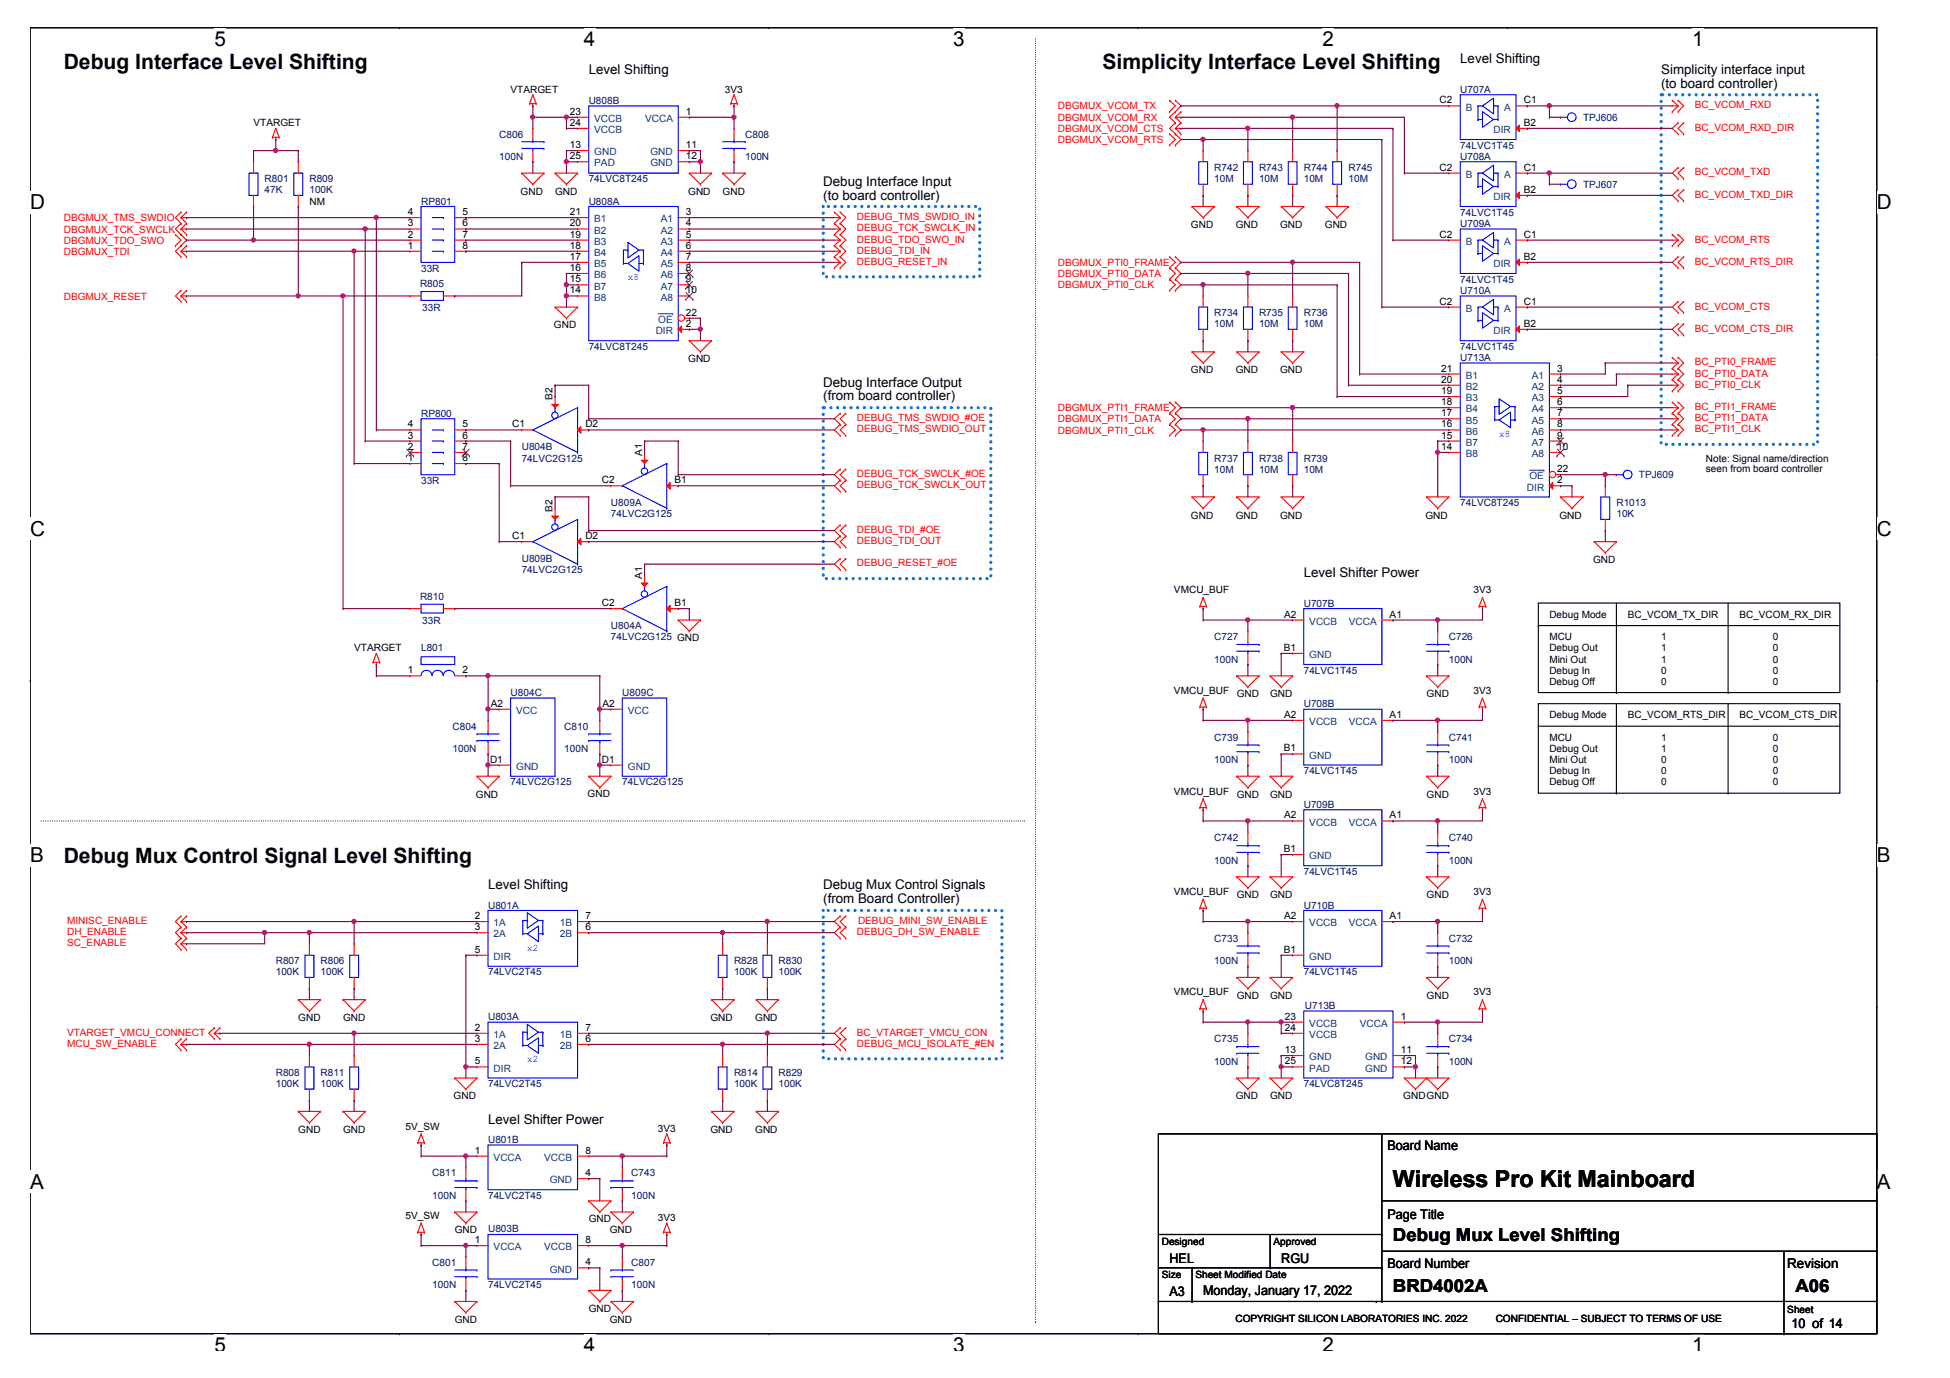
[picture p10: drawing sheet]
<svg xmlns="http://www.w3.org/2000/svg" width="297mm" height="210mm" viewBox="0 0 297 210" stroke-linecap="round" stroke-linejoin="round" font-family="sans-serif">
<defs><g id="words">
<text font-size="3.6" x="212.2" y="180.8">Wireless Pro Kit Mainboard</text>
<g font-size="3.2">
<text x="9.7" y="10.6">Debug Interface Level Shifting</text>
<text x="168" y="10.6">Simplicity Interface Level Shifting</text>
<text x="9.7" y="131.4">Debug Mux Control Signal Level Shifting</text>
</g>
<g font-size="3.1">
<text x="32.7" y="7">5</text>
<text x="89" y="7">4</text>
<text x="145.2" y="7">3</text>
<text x="201.5" y="7">2</text>
<text x="257.7" y="7">1</text>
<text x="4.6" y="31.9">D</text>
<text x="285.9" y="31.9">D</text>
<text x="4.6" y="81.6">C</text>
<text x="285.9" y="81.6">C</text>
<text x="4.6" y="131.3">B</text>
<text x="285.9" y="131.3">B</text>
<text x="4.6" y="181.1">A</text>
<text x="285.9" y="181.1">A</text>
<text x="32.7" y="206">5</text>
<text x="89" y="206">4</text>
<text x="145.2" y="206">3</text>
<text x="201.5" y="206">2</text>
<text x="257.7" y="206">1</text>
</g>
<g font-size="2.7">
<text x="212.2" y="189">Debug Mux Level Shifting</text>
<text x="212.2" y="196.8">BRD4002A</text>
<text x="273.5" y="196.8">A06</text>
</g>
<g font-size="2">
<text x="89.7" y="11.3">Level Shifting</text>
<text x="222.4" y="9.5">Level Shifting</text>
<text x="253" y="11.3">Simplicity interface input</text>
<text x="253" y="13.4">(to board controller)</text>
<text x="125.4" y="28.3">Debug Interface Input</text>
<text x="125.4" y="30.4">(to board controller)</text>
<text x="125.4" y="58.9">Debug Interface Output</text>
<text x="125.4" y="61">(from board controller)</text>
<text x="198.6" y="87.8">Level Shifter Power</text>
<text x="74.4" y="135.5">Level Shifting</text>
<text x="125.4" y="135.5">Debug Mux Control Signals</text>
<text x="125.4" y="137.6">(from Board Controller)</text>
<text x="74.4" y="171.2">Level Shifter Power</text>
<text x="211.3" y="175.1">Board Name</text>
<text x="211.3" y="185.7">Page Title</text>
<text x="178.2" y="197.4">A3</text>
<text x="178.2" y="192.3">HEL</text>
<text x="183.3" y="197.2">Monday, January 17, 2022</text>
<text x="195.2" y="192.3">RGU</text>
<text x="211.3" y="193.2">Board Number</text>
<text x="272.3" y="193.2">Revision</text>
<text x="272.9" y="202.4">10 of 14</text>
</g>
<g font-size="1.5">
<text x="77.8" y="14.1">VTARGET</text>
<text x="86.8" y="17.5">23</text>
<text x="104.5" y="17.5">1</text>
<text x="110.4" y="14.1">3V3</text>
<text x="219.3" y="15.7">C2</text>
<text x="232.1" y="15.7">C1</text>
<text x="38.6" y="19.3">VTARGET</text>
<text x="86.8" y="19.2">24</text>
<text x="86.8" y="22.6">13</text>
<text x="104.5" y="22.6">11</text>
<text x="232.1" y="19.2">B2</text>
<text x="79.3" y="29.6">GND</text>
<text x="84.6" y="29.6">GND</text>
<text x="86.8" y="24.3">25</text>
<text x="104.5" y="24.3">12</text>
<text x="104.8" y="29.6">GND</text>
<text x="110.1" y="29.6">GND</text>
<text x="219.3" y="26">C2</text>
<text x="232.1" y="26">C1</text>
<text x="232.1" y="29.4">B2</text>
<text x="47.1" y="31.2">NM</text>
<text x="62.1" y="34.5">3</text>
<text x="62.1" y="32.8">4</text>
<text x="70.5" y="32.8">5</text>
<text x="70.5" y="34.5">6</text>
<text x="86.8" y="32.8">21</text>
<text x="86.8" y="34.5">20</text>
<text x="104.5" y="32.8">3</text>
<text x="104.5" y="34.5">4</text>
<text x="181.4" y="34.7">GND</text>
<text x="188.2" y="34.7">GND</text>
<text x="195" y="34.7">GND</text>
<text x="201.8" y="34.7">GND</text>
<text x="62.1" y="37.9">1</text>
<text x="62.1" y="36.2">2</text>
<text x="70.5" y="36.2">7</text>
<text x="70.5" y="37.9">8</text>
<text x="86.8" y="36.2">19</text>
<text x="86.8" y="37.9">18</text>
<text x="86.8" y="39.6">17</text>
<text x="86.8" y="41.3">16</text>
<text x="104.5" y="36.2">5</text>
<text x="104.5" y="37.9">6</text>
<text x="104.5" y="39.6">7</text>
<text x="104.5" y="41.3">8</text>
<text x="219.3" y="36.2">C2</text>
<text x="232.1" y="36.2">C1</text>
<text x="232.1" y="39.6">B2</text>
<text x="86.8" y="43">15</text>
<text x="86.8" y="44.7">14</text>
<text x="104.5" y="43">9</text>
<text x="104.5" y="44.7">10</text>
<text x="219.3" y="46.4">C2</text>
<text x="232.1" y="46.4">C1</text>
<text x="84.4" y="50">GND</text>
<text x="104.5" y="48.1">22</text>
<text x="104.5" y="49.8">2</text>
<text x="232.1" y="49.8">B2</text>
<text x="104.8" y="55.2">GND</text>
<text x="181.4" y="56.9">GND</text>
<text x="188.2" y="56.9">GND</text>
<text x="195" y="56.9">GND</text>
<text x="219.6" y="56.6">21</text>
<text x="219.6" y="58.3">20</text>
<text x="237.2" y="56.6">3</text>
<text x="237.2" y="58.3">4</text>
<text x="62.1" y="65.1">4</text>
<text x="70.5" y="65.1">5</text>
<text x="78" y="65.1">C1</text>
<text x="84.2" y="60.9" transform="rotate(-90 84.2 60.9)">B2</text>
<text x="89.2" y="65.1">D2</text>
<text x="219.6" y="60">19</text>
<text x="219.6" y="61.7">18</text>
<text x="219.6" y="63.4">17</text>
<text x="219.6" y="65.1">16</text>
<text x="237.2" y="60">5</text>
<text x="237.2" y="61.7">6</text>
<text x="237.2" y="63.4">7</text>
<text x="237.2" y="65.1">8</text>
<text x="62.1" y="70.2">1</text>
<text x="62.1" y="68.5">2</text>
<text x="62.1" y="66.8">3</text>
<text x="70.5" y="66.8">6</text>
<text x="70.5" y="68.5">7</text>
<text x="70.5" y="70.2">8</text>
<text x="97.8" y="69.4" transform="rotate(-90 97.8 69.4)">A1</text>
<text x="219.6" y="66.8">15</text>
<text x="219.6" y="68.5">14</text>
<text x="237.2" y="66.8">9</text>
<text x="237.2" y="68.5">10</text>
<text x="237.2" y="71.9">22</text>
<text x="259.9" y="70.3">Note: Signal name/direction</text>
<text x="259.9" y="71.9">seen from board controller</text>
<text x="84.2" y="77.9" transform="rotate(-90 84.2 77.9)">B2</text>
<text x="91.7" y="73.6">C2</text>
<text x="102.8" y="73.6">B1</text>
<text x="237.2" y="73.6">2</text>
<text x="78" y="82.1">C1</text>
<text x="89.2" y="82.1">D2</text>
<text x="181.4" y="79">GND</text>
<text x="188.2" y="79">GND</text>
<text x="195" y="79">GND</text>
<text x="217.1" y="79">GND</text>
<text x="237.5" y="79">GND</text>
<text x="97.8" y="88.1" transform="rotate(-90 97.8 88.1)">A1</text>
<text x="242.7" y="85.8">GND</text>
<text x="91.7" y="92.3">C2</text>
<text x="102.8" y="92.3">B1</text>
<text x="178.8" y="90.4">VMCU_BUF</text>
<text x="195.6" y="94.1">A2</text>
<text x="211.7" y="94.1">A1</text>
<text x="224.5" y="90.4">3V3</text>
<text x="236" y="94.1">Debug Mode</text>
<text x="248" y="94.1">BC_VCOM_TX_DIR</text>
<text x="265" y="94.1">BC_VCOM_RX_DIR</text>
<text x="53.9" y="99.2">VTARGET</text>
<text x="195.6" y="99.1">B1</text>
<text x="236" y="97.5">MCU</text>
<text x="236" y="100.9">Mini Out</text>
<text x="236" y="99.2">Debug Out</text>
<text x="253" y="97.5">1</text>
<text x="253" y="99.2">1</text>
<text x="253" y="100.9">1</text>
<text x="270.1" y="97.5">0</text>
<text x="270.1" y="99.2">0</text>
<text x="270.1" y="100.9">0</text>
<text x="62.1" y="102.6">1</text>
<text x="70.5" y="102.6">2</text>
<text x="74.8" y="107.7">A2</text>
<text x="91.8" y="107.7">A2</text>
<text x="178.8" y="105.7">VMCU_BUF</text>
<text x="188.4" y="106.2">GND</text>
<text x="193.5" y="106.2">GND</text>
<text x="217.3" y="106.2">GND</text>
<text x="224.5" y="105.7">3V3</text>
<text x="236" y="102.6">Debug In</text>
<text x="236" y="104.4">Debug Off</text>
<text x="253" y="102.6">0</text>
<text x="253" y="104.4">0</text>
<text x="270.1" y="102.6">0</text>
<text x="270.1" y="104.4">0</text>
<text x="195.6" y="109.3">A2</text>
<text x="211.7" y="109.3">A1</text>
<text x="236" y="112.9">MCU</text>
<text x="236" y="109.4">Debug Mode</text>
<text x="248" y="109.4">BC_VCOM_RTS_DIR</text>
<text x="253" y="112.9">1</text>
<text x="265" y="109.4">BC_VCOM_CTS_DIR</text>
<text x="270.1" y="112.9">0</text>
<text x="74.6" y="116.2">D1</text>
<text x="91.7" y="116.2">D1</text>
<text x="195.6" y="114.5">B1</text>
<text x="236" y="116.2">Mini Out</text>
<text x="236" y="117.9">Debug In</text>
<text x="236" y="114.6">Debug Out</text>
<text x="236" y="119.6">Debug Off</text>
<text x="253" y="114.6">1</text>
<text x="253" y="117.9">0</text>
<text x="253" y="119.6">0</text>
<text x="253" y="116.2">0</text>
<text x="270.1" y="114.6">0</text>
<text x="270.1" y="116.2">0</text>
<text x="270.1" y="117.9">0</text>
<text x="270.1" y="119.6">0</text>
<text x="72.5" y="121.5">GND</text>
<text x="89.5" y="121.4">GND</text>
<text x="178.8" y="121">VMCU_BUF</text>
<text x="188.4" y="121.5">GND</text>
<text x="193.5" y="121.5">GND</text>
<text x="195.6" y="124.7">A2</text>
<text x="211.7" y="124.7">A1</text>
<text x="217.3" y="121.5">GND</text>
<text x="224.5" y="121">3V3</text>
<text x="195.6" y="129.8">B1</text>
<text x="178.8" y="136.3">VMCU_BUF</text>
<text x="188.4" y="136.8">GND</text>
<text x="193.5" y="136.8">GND</text>
<text x="217.3" y="136.8">GND</text>
<text x="224.5" y="136.3">3V3</text>
<text x="72.3" y="140">2</text>
<text x="72.3" y="141.7">3</text>
<text x="89.2" y="140">7</text>
<text x="89.2" y="141.7">6</text>
<text x="195.6" y="140">A2</text>
<text x="211.7" y="140">A1</text>
<text x="72.3" y="145.1">5</text>
<text x="195.6" y="145.1">B1</text>
<text x="45.4" y="155.6">GND</text>
<text x="52.3" y="155.6">GND</text>
<text x="108.2" y="155.6">GND</text>
<text x="115" y="155.6">GND</text>
<text x="178.8" y="151.6">VMCU_BUF</text>
<text x="188.4" y="152.1">GND</text>
<text x="193.5" y="152.1">GND</text>
<text x="195.7" y="155.3">23</text>
<text x="213.4" y="155.3">1</text>
<text x="217.3" y="152.1">GND</text>
<text x="224.5" y="151.6">3V3</text>
<text x="72.3" y="157">2</text>
<text x="72.3" y="158.7">3</text>
<text x="89.2" y="157">7</text>
<text x="89.2" y="158.7">6</text>
<text x="195.7" y="157">24</text>
<text x="195.7" y="160.4">13</text>
<text x="213.4" y="160.4">11</text>
<text x="69.1" y="167.5">GND</text>
<text x="72.3" y="162.1">5</text>
<text x="188.2" y="167.5">GND</text>
<text x="193.5" y="167.5">GND</text>
<text x="195.7" y="162.1">25</text>
<text x="213.4" y="162.1">12</text>
<text x="213.8" y="167.5">GNDGND</text>
<text x="45.4" y="172.6">GND</text>
<text x="52.3" y="172.6">GND</text>
<text x="61.8" y="172.1">5V_SW</text>
<text x="100.2" y="172.4">3V3</text>
<text x="108.2" y="172.6">GND</text>
<text x="115" y="172.6">GND</text>
<text x="72.3" y="175.7">1</text>
<text x="89.2" y="175.7">8</text>
<text x="89.2" y="179.2">4</text>
<text x="61.8" y="185.7">5V_SW</text>
<text x="69.3" y="187.9">GND</text>
<text x="72.3" y="189.4">1</text>
<text x="89.2" y="189.4">8</text>
<text x="89.7" y="186.2">GND</text>
<text x="92.9" y="187.9">GND</text>
<text x="100.2" y="186">3V3</text>
<text x="177" y="189.6">Designed</text>
<text x="194" y="189.6">Approved</text>
<text x="89.2" y="192.7">4</text>
<text x="177" y="194.7">Size</text>
<text x="182.1" y="194.7">Sheet Modified Date</text>
<text x="69.3" y="201.5">GND</text>
<text x="89.7" y="199.8">GND</text>
<text x="92.9" y="201.5">GND</text>
<text x="188.2" y="201.3">COPYRIGHT SILICON LABORATORIES INC. 2022</text>
<text x="227.8" y="201.3">CONFIDENTIAL – SUBJECT TO TERMS OF USE</text>
<text x="272.3" y="200">Sheet</text>
</g>
<g font-size="1.5" fill="#000080">
<text x="89.7" y="15.8">U808B</text>
<text x="222.4" y="14.1">U707A</text>
<text x="76" y="21">C806</text>
<text x="113.5" y="21">C808</text>
<text x="222.4" y="22.6">74LVC1T45</text>
<text x="241.1" y="18.4">TPJ606</text>
<text x="40.3" y="27.8">R801</text>
<text x="40.3" y="29.5">47K</text>
<text x="47.1" y="27.8">R809</text>
<text x="47.1" y="29.5">100K</text>
<text x="76" y="24.3">100N</text>
<text x="89.7" y="27.8">74LVC8T245</text>
<text x="113.5" y="24.3">100N</text>
<text x="185" y="26">R742</text>
<text x="185" y="27.8">10M</text>
<text x="191.8" y="26">R743</text>
<text x="191.8" y="27.8">10M</text>
<text x="198.6" y="26">R744</text>
<text x="198.6" y="27.8">10M</text>
<text x="205.4" y="26">R745</text>
<text x="205.4" y="27.8">10M</text>
<text x="222.4" y="24.3">U708A</text>
<text x="241.1" y="28.6">TPJ607</text>
<text x="64.1" y="31.2">RP801</text>
<text x="89.7" y="31.2">U808A</text>
<text x="222.4" y="34.5">U709A</text>
<text x="222.4" y="32.9">74LVC1T45</text>
<text x="64.1" y="41.4">33R</text>
<text x="64" y="43.7">R805</text>
<text x="64.3" y="47.3">33R</text>
<text x="222.4" y="43.1">74LVC1T45</text>
<text x="222.4" y="44.8">U710A</text>
<text x="89.7" y="53.3">74LVC8T245</text>
<text x="185" y="48.2">R734</text>
<text x="185" y="49.9">10M</text>
<text x="191.8" y="48.2">R735</text>
<text x="191.8" y="49.9">10M</text>
<text x="198.6" y="48.2">R736</text>
<text x="198.6" y="49.9">10M</text>
<text x="222.4" y="53.3">74LVC1T45</text>
<text x="222.4" y="55">U713A</text>
<text x="64.1" y="63.5">RP800</text>
<text x="79.5" y="68.6">U804B</text>
<text x="79.5" y="70.3">74LVC2G125</text>
<text x="185" y="70.3">R737</text>
<text x="191.8" y="70.3">R738</text>
<text x="198.6" y="70.3">R739</text>
<text x="64.1" y="73.7">33R</text>
<text x="93.1" y="77.1">U809A</text>
<text x="185" y="72">10M</text>
<text x="191.8" y="72">10M</text>
<text x="198.6" y="72">10M</text>
<text x="222.4" y="77.1">74LVC8T245</text>
<text x="246.2" y="77.1">R1013</text>
<text x="249.7" y="72.9">TPJ609</text>
<text x="93.1" y="78.8">74LVC2G125</text>
<text x="246.2" y="78.8">10K</text>
<text x="79.5" y="85.6">U809B</text>
<text x="79.5" y="87.3">74LVC2G125</text>
<text x="64" y="91.4">R810</text>
<text x="64.3" y="95">33R</text>
<text x="93.1" y="95.8">U804A</text>
<text x="198.6" y="92.4">U707B</text>
<text x="64.1" y="99.2">L801</text>
<text x="93.1" y="97.5">74LVC2G125 GND</text>
<text x="185" y="97.5">C727</text>
<text x="185" y="100.9">100N</text>
<text x="220.7" y="97.5">C726</text>
<text x="220.7" y="100.9">100N</text>
<text x="77.8" y="106">U804C</text>
<text x="94.8" y="106">U809C</text>
<text x="198.6" y="107.7">U708B</text>
<text x="198.6" y="102.6">74LVC1T45</text>
<text x="68.9" y="111.1">C804</text>
<text x="86" y="111.1">C810</text>
<text x="185" y="112.9">C739</text>
<text x="220.7" y="112.9">C741</text>
<text x="68.9" y="114.6">100N</text>
<text x="77.8" y="119.6">74LVC2G125</text>
<text x="86" y="114.6">100N</text>
<text x="94.8" y="119.6">74LVC2G125</text>
<text x="185" y="116.2">100N</text>
<text x="198.6" y="117.9">74LVC1T45</text>
<text x="220.7" y="116.2">100N</text>
<text x="198.6" y="123.1">U709B</text>
<text x="185" y="128.1">C742</text>
<text x="185" y="131.6">100N</text>
<text x="220.7" y="128.1">C740</text>
<text x="220.7" y="131.6">100N</text>
<text x="198.6" y="133.3">74LVC1T45</text>
<text x="74.4" y="138.4">U801A</text>
<text x="185" y="143.5">C733</text>
<text x="198.6" y="138.4">U710B</text>
<text x="220.7" y="143.5">C732</text>
<text x="42" y="146.9">R807</text>
<text x="42" y="148.6">100K</text>
<text x="48.8" y="146.9">R806</text>
<text x="48.8" y="148.6">100K</text>
<text x="74.4" y="148.6">74LVC2T45</text>
<text x="111.8" y="146.9">R828</text>
<text x="111.8" y="148.6">100K</text>
<text x="118.6" y="146.9">R830</text>
<text x="118.6" y="148.6">100K</text>
<text x="185" y="146.9">100N</text>
<text x="198.6" y="148.6">74LVC1T45</text>
<text x="220.7" y="146.9">100N</text>
<text x="74.4" y="155.4">U803A</text>
<text x="198.8" y="153.7">U713B</text>
<text x="185" y="158.8">C735</text>
<text x="220.7" y="158.8">C734</text>
<text x="42" y="163.9">R808</text>
<text x="42" y="165.6">100K</text>
<text x="48.8" y="163.9">R811</text>
<text x="48.8" y="165.6">100K</text>
<text x="74.4" y="165.6">74LVC2T45</text>
<text x="111.8" y="163.9">R814</text>
<text x="111.8" y="165.6">100K</text>
<text x="118.6" y="163.9">R829</text>
<text x="118.6" y="165.6">100K</text>
<text x="185" y="162.2">100N</text>
<text x="198.6" y="165.6">74LVC8T245</text>
<text x="220.7" y="162.2">100N</text>
<text x="65.8" y="179.2">C811</text>
<text x="74.4" y="174.1">U801B</text>
<text x="96.2" y="179.2">C743</text>
<text x="65.8" y="182.6">100N</text>
<text x="74.4" y="182.6">74LVC2T45</text>
<text x="96.2" y="182.6">100N</text>
<text x="74.4" y="187.7">U803B</text>
<text x="65.8" y="192.8">C801</text>
<text x="65.8" y="196.2">100N</text>
<text x="74.4" y="196.2">74LVC2T45</text>
<text x="96.2" y="192.8">C807</text>
<text x="96.2" y="196.2">100N</text>
</g>
<g font-size="1.5" fill="#f00">
<text x="161.1" y="16.7">DBGMUX_VCOM_TX</text>
<text x="258.2" y="16.5">BC_VCOM_RXD</text>
<text x="161.1" y="18.4">DBGMUX_VCOM_RX</text>
<text x="161.1" y="20.1">DBGMUX_VCOM_CTS</text>
<text x="161.1" y="21.8">DBGMUX_VCOM_RTS</text>
<text x="258.2" y="19.9">BC_VCOM_RXD_DIR</text>
<text x="258.2" y="26.7">BC_VCOM_TXD</text>
<text x="9.7" y="35.4">DBGMUX_TCK_SWCLK</text>
<text x="9.7" y="33.7">DBGMUX_TMS_SWDIO</text>
<text x="130.5" y="33.5">DEBUG_TMS_SWDIO_IN</text>
<text x="130.5" y="35.2">DEBUG_TCK_SWCLK_IN</text>
<text x="258.2" y="30.1">BC_VCOM_TXD_DIR</text>
<text x="9.7" y="38.8">DBGMUX_TDI</text>
<text x="9.7" y="37.1">DBGMUX_TDO_SWO</text>
<text x="130.5" y="38.6">DEBUG_TDI_IN</text>
<text x="130.5" y="37">DEBUG_TDO_SWO_IN</text>
<text x="130.5" y="40.3">DEBUG_RESET_IN</text>
<text x="161.1" y="40.5">DBGMUX_PTI0_FRAME</text>
<text x="258.2" y="40.3">BC_VCOM_RTS_DIR</text>
<text x="258.2" y="37">BC_VCOM_RTS</text>
<text x="9.7" y="45.6">DBGMUX_RESET</text>
<text x="161.1" y="42.2">DBGMUX_PTI0_DATA</text>
<text x="161.1" y="43.9">DBGMUX_PTI0_CLK</text>
<text x="258.2" y="47.2">BC_VCOM_CTS</text>
<text x="258.2" y="50.5">BC_VCOM_CTS_DIR</text>
<text x="258.2" y="57.4">BC_PTI0_DATA</text>
<text x="258.2" y="55.7">BC_PTI0_FRAME</text>
<text x="258.2" y="59.1">BC_PTI0_CLK</text>
<text x="130.5" y="64.2">DEBUG_TMS_SWDIO_#OE</text>
<text x="130.5" y="65.9">DEBUG_TMS_SWDIO_OUT</text>
<text x="161.1" y="62.7">DBGMUX_PTI1_FRAME</text>
<text x="161.1" y="64.3">DBGMUX_PTI1_DATA</text>
<text x="258.2" y="65.9">BC_PTI1_CLK</text>
<text x="258.2" y="64.2">BC_PTI1_DATA</text>
<text x="258.2" y="62.5">BC_PTI1_FRAME</text>
<text x="161.1" y="66">DBGMUX_PTI1_CLK</text>
<text x="130.5" y="72.7">DEBUG_TCK_SWCLK_#OE</text>
<text x="130.5" y="74.4">DEBUG_TCK_SWCLK_OUT</text>
<text x="130.5" y="82.9">DEBUG_TDI_OUT</text>
<text x="130.5" y="81.2">DEBUG_TDI_#OE</text>
<text x="130.5" y="86.3">DEBUG_RESET_#OE</text>
<text x="10.2" y="142.5">DH_ENABLE</text>
<text x="10.2" y="140.8">MINISC_ENABLE</text>
<text x="130.5" y="142.5">DEBUG_DH_SW_ENABLE</text>
<text x="130.7" y="140.8">DEBUG_MINI_SW_ENABLE</text>
<text x="10.2" y="144.1">SC_ENABLE</text>
<text x="10.2" y="159.5">MCU_SW_ENABLE</text>
<text x="10.2" y="157.8">VTARGET_VMCU_CONNECT</text>
<text x="130.5" y="159.5">DEBUG_MCU_ISOLATE_#EN</text>
<text x="130.5" y="157.8">BC_VTARGET_VMCU_CON</text>
</g>
<g font-size="1.5" fill="#004080">
<text x="223.3" y="16.8">B</text>
<text x="229.1" y="16.8">A</text>
<text x="90.5" y="20.3">VCCB</text>
<text x="90.5" y="18.6">VCCB</text>
<text x="90.5" y="23.7">GND</text>
<text x="98.3" y="18.6">VCCA</text>
<text x="99.1" y="23.7">GND</text>
<text x="227.5" y="20.3">DIR</text>
<text x="90.5" y="25.4">PAD</text>
<text x="99.1" y="25.4">GND</text>
<text x="223.3" y="27.1">B</text>
<text x="229.1" y="27.1">A</text>
<text x="90.5" y="33.9">B1</text>
<text x="90.5" y="35.6">B2</text>
<text x="100.6" y="33.9">A1</text>
<text x="100.6" y="35.6">A2</text>
<text x="227.5" y="30.5">DIR</text>
<text x="90.5" y="37.3">B3</text>
<text x="90.5" y="39">B4</text>
<text x="90.5" y="40.7">B5</text>
<text x="100.6" y="37.3">A3</text>
<text x="100.6" y="39">A4</text>
<text x="100.6" y="40.7">A5</text>
<text x="223.3" y="37.3">B</text>
<text x="227.5" y="40.7">DIR</text>
<text x="229.1" y="37.3">A</text>
<text x="90.5" y="42.4">B6</text>
<text x="90.5" y="44.1">B7</text>
<text x="90.5" y="45.8">B8</text>
<text x="100.6" y="42.4">A6</text>
<text x="100.6" y="44.1">A7</text>
<text x="100.6" y="45.8">A8</text>
<text x="223.3" y="47.5">B</text>
<text x="229.1" y="47.5">A</text>
<text x="99.9" y="50.9">DIR</text>
<text x="100.3" y="49.2">OE</text>
<text x="227.5" y="50.9">DIR</text>
<text x="223.3" y="57.7">B1</text>
<text x="223.3" y="59.4">B2</text>
<text x="233.4" y="57.7">A1</text>
<text x="233.4" y="59.4">A2</text>
<text x="223.3" y="61.1">B3</text>
<text x="223.3" y="62.8">B4</text>
<text x="223.3" y="64.5">B5</text>
<text x="233.4" y="61.1">A3</text>
<text x="233.4" y="62.8">A4</text>
<text x="233.4" y="64.5">A5</text>
<text x="223.3" y="66.2">B6</text>
<text x="223.3" y="67.9">B7</text>
<text x="223.3" y="69.6">B8</text>
<text x="233.4" y="66.2">A6</text>
<text x="233.4" y="67.9">A7</text>
<text x="233.4" y="69.6">A8</text>
<text x="232.6" y="74.7">DIR</text>
<text x="233" y="73">OE</text>
<text x="199.4" y="95.2">VCCB</text>
<text x="205.5" y="95.2">VCCA</text>
<text x="199.4" y="100.2">GND</text>
<text x="78.6" y="108.8">VCC</text>
<text x="95.6" y="108.8">VCC</text>
<text x="199.4" y="110.4">VCCB</text>
<text x="205.5" y="110.4">VCCA</text>
<text x="78.6" y="117.3">GND</text>
<text x="95.6" y="117.3">GND</text>
<text x="199.4" y="115.6">GND</text>
<text x="199.4" y="125.8">VCCB</text>
<text x="205.5" y="125.8">VCCA</text>
<text x="199.4" y="130.9">GND</text>
<text x="75.2" y="141.1">1A</text>
<text x="75.2" y="142.8">2A</text>
<text x="85.3" y="141.1">1B</text>
<text x="85.3" y="142.8">2B</text>
<text x="199.4" y="141.1">VCCB</text>
<text x="205.5" y="141.1">VCCA</text>
<text x="75.2" y="146.2">DIR</text>
<text x="199.4" y="146.2">GND</text>
<text x="75.2" y="158.1">1A</text>
<text x="75.2" y="159.8">2A</text>
<text x="85.3" y="158.1">1B</text>
<text x="85.3" y="159.8">2B</text>
<text x="199.4" y="158.1">VCCB</text>
<text x="199.4" y="156.4">VCCB</text>
<text x="199.4" y="161.5">GND</text>
<text x="207.2" y="156.4">VCCA</text>
<text x="208" y="161.5">GND</text>
<text x="75.2" y="163.2">DIR</text>
<text x="199.4" y="163.2">PAD</text>
<text x="208" y="163.2">GND</text>
<text x="75.2" y="176.8">VCCA</text>
<text x="82.9" y="176.8">VCCB</text>
<text x="83.7" y="180.3">GND</text>
<text x="75.2" y="190.5">VCCA</text>
<text x="82.9" y="190.5">VCCB</text>
<text x="83.7" y="193.8">GND</text>
</g>
<g font-size="1.5" fill="#00f">
<text x="95.6" y="42.7">x8</text>
<text x="228.4" y="66.5">x8</text>
<text x="80.3" y="144.8">x2</text>
<text x="80.3" y="161.8">x2</text>
</g>
</g></defs>
<path d="M4.6 4.2h281.3v199h-281.3z" fill="none" stroke="#000" stroke-width=".17"/>
<g fill="#fff">
<path d="M32.7 4.2h1.7v3.5h-1.7z"/>
<path d="M32.7 203.2h1.7v2.5h-1.7z"/>
</g>
<path d="M60.8 4.2h.1M60.8 203.2h.1" fill="none" stroke="#000" stroke-width=".17"/>
<g fill="#fff">
<path d="M89 4.2h1.7v3.5h-1.7z"/>
<path d="M89 203.2h1.7v2.5h-1.7z"/>
</g>
<path d="M117.1 4.2h.1M117.1 203.2h.1" fill="none" stroke="#000" stroke-width=".17"/>
<g fill="#fff">
<path d="M145.2 4.2h1.8v3.5h-1.8z"/>
<path d="M145.2 203.2h1.8v2.5h-1.8z"/>
</g>
<path d="M173.4 4.2h.1M173.4 203.2h.1" fill="none" stroke="#000" stroke-width=".17"/>
<g fill="#fff">
<path d="M201.5 4.2h1.7v3.5h-1.7z"/>
<path d="M201.5 203.2h1.7v2.5h-1.7z"/>
</g>
<path d="M229.6 4.2h.1M229.6 203.2h.1" fill="none" stroke="#000" stroke-width=".17"/>
<g fill="#fff">
<path d="M257.7 4.2h1.8v3.5h-1.8z"/>
<path d="M257.7 203.2h1.8v2.5h-1.8z"/>
<path d="M4.6 29.1h2.2v3.5h-2.2z"/>
<path d="M285.9 29.1h2.2v3.5h-2.2z"/>
<path d="M4.6 78.8h2.2v3.5h-2.2z"/>
<path d="M285.9 78.8h2.2v3.5h-2.2z"/>
</g>
<path d="M4.6 53.9h.1M285.9 53.9h.1" fill="none" stroke="#000" stroke-width=".17"/>
<g fill="#fff">
<path d="M4.6 128.5h2.1v3.5h-2.1z"/>
<path d="M285.9 128.5h2.1v3.5h-2.1z"/>
</g>
<path d="M4.6 103.7h.1M285.9 103.7h.1" fill="none" stroke="#000" stroke-width=".17"/>
<path d="M4.6 103.7h.1M285.9 103.7h.1" fill="none" stroke="#000" stroke-width=".15"/>
<g fill="#fff">
<path d="M4.6 178.3h2.1v3.4h-2.1z"/>
<path d="M285.9 178.3h2.1v3.4h-2.1z"/>
</g>
<g fill="none" stroke="#000" stroke-width=".17">
<path d="M234.3 91.9h46v13.6h-46zM234.3 95.3h.1M234.3 95.3h46M246.2 91.9v13.6M263.2 91.9v13.6M234.3 107.2h46v13.6h-46zM234.3 110.6h.1M234.3 110.6h46M246.2 105.5h.1M246.2 107.2v13.6M263.2 105.5h.1M263.2 107.2v13.6"/>
<path d="M246.2 120.8h.1M263.2 120.8h.1M4.6 153.4h.1M285.9 153.4h.1M176.5 172.7h109.4v30.5h-109.4zM210.5 172.7v25.5M176.5 198.2h.1M176.5 198.2h109.4M176.5 193.1h34M176.5 188h34M181.6 198.2h.1M181.6 193.1v5.1"/>
<path d="M193.5 193.1h.1M193.5 188v5.1M209.6 198.2h.1M210.5 198.2h.1M210.5 193.1h.1M210.5 188h.1M210.5 182.9h75.4M210.5 190.6h75.4M271.8 190.6v12.6M285.9 182.9h.1M285.9 190.6h.1M271.8 203.2h.1"/>
</g>
<path d="M253 14.4h23.9v53.3h-23.9zM125.4 31.5h23.8v10.7h-23.8zM125.4 62.1h25.5v26h-25.5zM125.4 138.7h27.2v22.6h-27.2z" fill="none" stroke="#0080ff" stroke-width=".51" stroke-dasharray="0 1"/>
<path d="M157.7 5.9v195.6M6.3 125.1h149.8M156.1 125.1h.1M157.7 201.5h.1" fill="none" stroke="#000" stroke-width=".17" stroke-dasharray="0 .3"/>
<g fill="none" stroke="#f00" stroke-width=".17">
<path d="M42 19.6h.1M42 19.6l-.5 1.3M42 19.6l.5 1.3M80.7 15.8h.1M80.7 15.8h1M81.2 16.1h.1M81.2 14.4h.1M81.2 15.8v.3M81.2 14.4l-.5 1.4M81.2 14.4l.5 1.4M81.7 15.8h.1M111.3 15.8h.1"/>
<path d="M111.3 15.8h1M111.8 16.1h.1M111.8 14.4h.1M111.8 15.8v.3M111.8 14.4l-.5 1.4M111.8 14.4l.5 1.4M112.3 15.8h.1M178.2 15.3h.1M178.2 17h.1M178.2 15.3l.8 .8-.8 .9M179 15.3h.1M179 17h.1"/>
<path d="M179 18.7h.1M179 17.9h.1M179 19.6h.1M179 15.3l.9 .8-.9 .9M179 17l-.8 .9 .8 .8M179 17.9l.9 .8M179 17.9h.9M179 18.7l-.8 .9 .8 .8M179 19.6l.9 .8M179 19.6h.9M179.9 17h.1M179.9 18.7h.1"/>
<path d="M179.9 17l-.9 .9M179.9 18.7l-.9 .9M254.7 15.3h.1M254.7 17h.1M254.7 15.3l.9 .8M254.7 16.1h.9M255.6 18.7h.1M255.6 15.3h.1M255.6 17h.1M255.6 16.1h.1M255.6 18.7l-.9 .9 .9 .8M255.6 15.3l.9 .8-.9 .9"/>
<path d="M255.6 16.1l-.9 .9M256.5 18.7h.1M256.5 18.7l-.9 .9 .9 .8M26.7 35.7h.1M26.7 37.4h.1M26.7 35.7l.9 .9-.9 .8M27.6 37.4h.1M27.6 39.1h.1M27.6 38.3h.1M27.6 35.7h.1M27.6 34h.1M27.6 34.9h.1"/>
<path d="M27.6 32.3h.1M27.6 33.1h.1M27.6 38.3h.8M27.6 33.1h.8M27.6 34.9h.8M27.6 34l-.9 .9 1.7 1.7-1.7 1.7 .9 .8M27.6 38.3l.8 .8M27.6 34.9l.8 .8M27.6 32.3l-.9 .8 .9 .9M27.6 33.1l.8 .9M28.4 37.4h.1M28.4 39.1h.1"/>
<path d="M28.4 34h.1M28.4 35.7h.1M28.4 32.3h.1M28.4 37.4l-.8 .9M28.4 34l-.8 .9M28.4 32.3l-.8 .8M41.5 20.9h.1M41.5 20.9h1M42 21.3h.1M42 20.9v.4M42.5 20.9h.1M79.5 26.4h.1"/>
<path d="M79.5 26.4h3.4M79.5 26.4l1.7 1.7M81.2 28.1h.1M82.9 26.4h.1M82.9 26.4l-1.7 1.7M84.6 26.4h.1M84.6 26.4h3.4M84.6 26.4l1.7 1.7M86.3 28.1h.1M88 26.4h.1M88 26.4l-1.7 1.7M105 26.4h.1"/>
<path d="M105 26.4h3.4M105 26.4l1.7 1.7M106.7 28.1h.1M108.4 26.4h.1M108.4 26.4l-1.7 1.7M110.1 26.4h.1M110.1 26.4h3.4M110.1 26.4l1.7 1.7M111.8 28.1h.1M113.5 26.4h.1M113.5 26.4l-1.7 1.7M127.1 37.4h.1"/>
<path d="M127.1 39.1h.1M127.1 32.3h.1M127.1 34h.1M127.1 35.7h.1M127.1 37.4l.9 .9M127.1 38.3h.9M127.1 32.3l.9 .8M127.1 33.1h.9M127.1 34l.9 .9M127.1 34.9h.9M127.1 35.7l.9 .9M127.1 36.6h.9"/>
<path d="M127.1 39.1l.9 .9M127.1 40h.9M128 37.4h.1M128 39.1h.1M128 38.3h.1M128 32.3h.1M128 34h.1M128 33.1h.1M128 35.7h.1M128 34.9h.1M128 36.6h.1M128 40h.1"/>
<path d="M128 37.4l.8 .9-.8 .8M128 38.3l-.9 .8M128 32.3l.8 .8-.8 .9M128 33.1l-.9 .9M128 34l.8 .9-.8 .8M128 34.9l-.9 .8M128 35.7l.8 .9-.8 .8M128 36.6l-.9 .8M128 39.1l.8 .9-.8 .8M128 40l-.9 .8M178.2 39.1h.1M178.2 20.4h.1"/>
<path d="M178.2 22.1h.1M178.2 39.1l.8 .9-.8 .8M178.2 20.4l.8 .9-.8 .8M179 39.1h.1M179 20.4h.1M179 22.1h.1M179 20.4l.9 .9-.9 .8M179 39.1l.9 .9-.9 .8M179.9 20.4h.1M181.6 31.5h.1M181.6 31.5h3.4M181.6 31.5l1.7 1.6"/>
<path d="M183.3 33.1h.1M185 31.5h.1M185 31.5l-1.7 1.6M188.4 31.5h.1M188.4 31.5h3.4M188.4 31.5l1.7 1.6M190.1 33.1h.1M191.8 31.5h.1M191.8 31.5l-1.7 1.6M195.2 31.5h.1M195.2 31.5h3.4M195.2 31.5l1.7 1.6"/>
<path d="M196.9 33.1h.1M198.6 31.5h.1M198.6 31.5l-1.7 1.6M202 31.5h.1M202 31.5h3.4M202 31.5l1.7 1.6M203.7 33.1h.1M205.4 31.5h.1M205.4 31.5l-1.7 1.6M220.7 36.6h.1M220.7 36.6h1.7M230.9 36.6h1.7"/>
<path d="M232.6 36.6h.1M254.7 35.7h.1M254.7 37.4h.1M254.7 36.6h.9M254.7 35.7l.9 .9M255.6 20.4h.1M255.6 30.6h.1M255.6 28.9h.1M255.6 39.1h.1M255.6 35.7h.1M255.6 37.4h.1M255.6 36.6h.1"/>
<path d="M255.6 27.2h.1M255.6 25.5h.1M255.6 36.6l-.9 .8M255.6 28.9l-.9 .9 .9 .8M255.6 39.1l-.9 .9 .9 .8M255.6 35.7l.9 .9-.9 .8M255.6 25.5l-.9 .9 .9 .8M256.5 20.4h.1M256.5 30.6h.1M256.5 28.9h.1M256.5 39.1h.1M256.5 27.2h.1"/>
<path d="M256.5 25.5h.1M256.5 28.9l-.9 .9 .9 .8M256.5 39.1l-.9 .9 .9 .8M256.5 25.5l-.9 .9 .9 .8M27.6 44.2h.1M27.6 45.9h.1M27.6 45.1h.1M27.6 44.2l-.9 .9 .9 .8M27.6 45.1l.8 .8M27.6 45.1h.8M28.4 44.2h.1M28.4 45.9h.1"/>
<path d="M28.4 44.2l-.8 .9M84.6 46.8h.1M84.6 46.8h3.4M84.6 46.8l1.7 1.7M86.3 48.5h.1M88 46.8h.1M88 46.8l-1.7 1.7M105 51.9h.1M105 51.9h3.4M105 51.9l1.7 1.7M106.7 53.6h.1M108.4 51.9h.1"/>
<path d="M108.4 51.9l-1.7 1.7M127.1 40.8h.1M128 40.8h.1M178.2 40.8h.1M178.2 42.5h.1M178.2 44.2h.1M178.2 40.8l.8 .9-.8 .8M178.2 42.5l.8 .9-.8 .8M179 40.8h.1M179 42.5h.1M179 44.2h.1M179 42.5l.9 .9-.9 .8"/>
<path d="M179 40.8l.9 .9-.9 .8M181.6 53.6h.1M181.6 53.6h3.4M181.6 53.6l1.7 1.7M183.3 55.3h.1M185 53.6h.1M185 53.6l-1.7 1.7M188.4 53.6h.1M188.4 53.6h3.4M188.4 53.6l1.7 1.7M190.1 55.3h.1M191.8 53.6h.1"/>
<path d="M191.8 53.6l-1.7 1.7M195.2 53.6h.1M195.2 53.6h3.4M195.2 53.6l1.7 1.7M196.9 55.3h.1M198.6 53.6h.1M198.6 53.6l-1.7 1.7M254.7 56.1h.1M254.7 57.8h.1M254.7 54.4h.1M254.7 59.6h.1M254.7 56.1l.9 .9"/>
<path d="M254.7 57h.9M254.7 54.4l.9 .9M254.7 55.3h.9M254.7 57.8l.9 .9M254.7 58.7h.9M255.6 51.1h.1M255.6 49.3h.1M255.6 40.8h.1M255.6 56.1h.1M255.6 57.8h.1M255.6 57h.1M255.6 54.4h.1"/>
<path d="M255.6 55.3h.1M255.6 47.6h.1M255.6 45.9h.1M255.6 59.6h.1M255.6 58.7h.1M255.6 49.3l-.9 .9 .9 .9M255.6 56.1l.9 .9-.9 .8M255.6 57l-.9 .8M255.6 54.4l.9 .9-.9 .8M255.6 55.3l-.9 .8M255.6 45.9l-.9 .9 .9 .8M255.6 57.8l.9 .9-.9 .9"/>
<path d="M255.6 58.7l-.9 .9M256.5 51.1h.1M256.5 49.3h.1M256.5 40.8h.1M256.5 47.6h.1M256.5 45.9h.1M256.5 49.3l-.9 .9 .9 .9M256.5 45.9l-.9 .9 .9 .8M128 64.6h.1M128 62.9h.1M128 66.3h.1M128 73.2h.1"/>
<path d="M128 71.5h.1M128 74.8h.1M128 80h.1M128 62.9l-.9 .9 .9 .8M128 64.6l-.9 .9 .9 .8M128 71.5l-.9 .8 .9 .9M128 73.2l-.9 .8 .9 .8M128 80l-.9 .8 .9 .9M128.8 64.6h.1M128.8 62.9h.1M128.8 66.3h.1M128.8 73.2h.1"/>
<path d="M128.8 71.5h.1M128.8 74.8h.1M128.8 80h.1M128.8 62.9l-.8 .9 .8 .8M128.8 64.6l-.8 .9 .8 .8M128.8 71.5l-.8 .8 .8 .9M128.8 73.2l-.8 .8 .8 .8M128.8 80l-.8 .8 .8 .9M178.2 61.3h.1M178.2 62.9h.1M178.2 64.6h.1M178.2 66.3h.1"/>
<path d="M178.2 61.3l.8 .8-.8 .8M178.2 62.9l.8 .9-.8 .8M178.2 64.6l.8 .9-.8 .8M179 61.3h.1M179 62.9h.1M179 64.6h.1M179 66.3h.1M179 64.6l.9 .9-.9 .8M179 61.3l.9 .8-.9 .8M179 62.9l.9 .9-.9 .8M181.6 75.7h.1M181.6 75.7h3.4"/>
<path d="M181.6 75.7l1.7 1.7M183.3 77.4h.1M185 75.7h.1M185 75.7l-1.7 1.7M188.4 75.7h.1M188.4 75.7h3.4M188.4 75.7l1.7 1.7M190.1 77.4h.1M191.8 75.7h.1M191.8 75.7l-1.7 1.7M195.2 75.7h.1M195.2 75.7h3.4"/>
<path d="M195.2 75.7l1.7 1.7M196.9 77.4h.1M198.6 75.7h.1M198.6 75.7l-1.7 1.7M217.3 75.7h.1M217.3 75.7h3.4M217.3 75.7l1.7 1.7M219 77.4h.1M220.7 75.7h.1M220.7 75.7l-1.7 1.7M237.7 75.7h.1M237.7 75.7h3.4"/>
<path d="M237.7 75.7l1.8 1.7M239.5 77.4h.1M241.1 75.7h.1M241.1 75.7l-1.6 1.7M254.7 64.6h.1M254.7 66.3h.1M254.7 62.9h.1M254.7 61.3h.1M254.7 64.6l.9 .9M254.7 65.5h.9M254.7 62.9l.9 .9M254.7 63.8h.9"/>
<path d="M254.7 61.3l.9 .8M254.7 62.1h.9M255.6 64.6h.1M255.6 66.3h.1M255.6 65.5h.1M255.6 62.9h.1M255.6 63.8h.1M255.6 61.3h.1M255.6 62.1h.1M255.6 64.6l.9 .9-.9 .8M255.6 65.5l-.9 .8M255.6 62.9l.9 .9-.9 .8"/>
<path d="M255.6 63.8l-.9 .8M255.6 61.3l.9 .8-.9 .8M255.6 62.1l-.9 .8M57.3 99.5h.1M57.3 99.5l-.5 1.4M57.3 99.5l.5 1.4M103.3 94.4h.1M103.3 94.4h3.4M103.3 94.4l1.7 1.7M105 96.1h.1M106.7 94.4h.1M106.7 94.4l-1.7 1.7"/>
<path d="M128 83.4h.1M128 81.7h.1M128 85.1h.1M128 86.8h.1M128 81.7l-.9 .8 .9 .9M128 85.1l-.9 .8 .9 .9M128.8 83.4h.1M128.8 81.7h.1M128.8 85.1h.1M128.8 86.8h.1M128.8 81.7l-.8 .8 .8 .9M128.8 85.1l-.8 .8 .8 .9"/>
<path d="M182.8 92.4h.1M182.8 92.4h1M183.3 92.7h.1M183.3 91h.1M183.3 92.4v.3M183.3 91l-.5 1.4M183.3 91l.5 1.4M183.8 92.4h.1M225.3 92.4h.1M225.3 92.4h1M225.8 92.7h.1M225.8 91h.1"/>
<path d="M225.8 92.4v.3M225.8 91l.5 1.4M225.8 91l-.5 1.4M226.3 92.4h.1M242.8 82.5h.1M242.8 82.5h3.4M242.8 82.5l1.7 1.7M244.5 84.2h.1M246.2 82.5h.1M246.2 82.5l-1.7 1.7M56.8 100.9h.1M56.8 100.9h1"/>
<path d="M57.3 101.2h.1M57.3 100.9v.3M57.8 100.9h.1M72.7 118.2h.1M72.7 118.2h3.3M72.7 118.2l1.7 1.8M74.4 120h.1M76 118.2h.1M76 108h.1M76 116.5h.1M76 118.2l-1.6 1.8M76 108h1.8"/>
<path d="M76 116.5h1.8M89.7 118.2h.1M89.7 118.2h3.4M89.7 118.2l1.7 1.8M91.4 120h.1M93.1 118.2h.1M93.1 118.2l-1.7 1.8M182.8 107.7h.1M182.8 107.7h1M183.3 108h.1M183.3 106.3h.1M183.3 107.7v.3"/>
<path d="M183.3 106.3l-.5 1.4M183.3 106.3l.5 1.4M183.8 107.7h.1M188.4 103h.1M188.4 118.2h.1M188.4 103h3.4M188.4 103l1.7 1.6M188.4 118.2h3.4M188.4 118.2l1.7 1.8M190.1 104.6h.1M190.1 120h.1M191.8 103h.1"/>
<path d="M191.8 118.2h.1M191.8 103l-1.7 1.6M191.8 118.2l-1.7 1.8M193.5 118.2h.1M193.5 103h.1M193.5 103h3.4M193.5 118.2h3.4M193.5 118.2l1.7 1.8M193.5 103l1.7 1.6M195.2 120h.1M195.2 104.6h.1M196.9 118.2h.1"/>
<path d="M196.9 103h.1M196.9 118.2l-1.7 1.8M196.9 103l-1.7 1.6M217.3 103h.1M217.3 118.2h.1M217.3 103h3.4M217.3 103l1.7 1.6M217.3 118.2h3.4M217.3 118.2l1.7 1.8M219 104.6h.1M219 120h.1M220.7 103h.1"/>
<path d="M220.7 118.2h.1M220.7 103l-1.7 1.6M220.7 118.2l-1.7 1.8M225.3 107.7h.1M225.3 107.7h1M225.8 108h.1M225.8 106.3h.1M225.8 107.7v.3M225.8 106.3l.5 1.4M225.8 106.3l-.5 1.4M226.3 107.7h.1M27.6 139.5h.1"/>
<path d="M27.6 139.5l-.9 .9 .9 .8M28.4 139.5h.1M28.4 139.5l-.8 .9M128 139.5h.1M128 139.5l-.9 .9 .9 .8M128.8 139.5h.1M128.8 139.5l-.8 .9 .8 .8M182.8 123h.1M182.8 138.3h.1M182.8 123h1M182.8 138.3h1M183.3 123.4h.1"/>
<path d="M183.3 121.7h.1M183.3 138.7h.1M183.3 137h.1M183.3 123v.4M183.3 138.3v.4M183.3 121.7l-.5 1.3M183.3 121.7l.5 1.3M183.3 137l-.5 1.3M183.3 137l.5 1.3M183.8 123h.1M183.8 138.3h.1M188.4 133.6h.1"/>
<path d="M188.4 133.6h3.4M188.4 133.6l1.7 1.7M190.1 135.3h.1M190.1 126.7h.1M190.1 131.9h.1M190.1 126.7v1.8M190.1 130.2v1.7M191.8 133.6h.1M191.8 133.6l-1.7 1.7M193.5 133.6h.1M193.5 133.6h3.4M193.5 133.6l1.7 1.7"/>
<path d="M195.2 135.3h.1M196.9 133.6h.1M196.9 133.6l-1.7 1.7M217.3 133.6h.1M217.3 133.6h3.4M217.3 133.6l1.7 1.7M219 135.3h.1M220.7 133.6h.1M220.7 133.6l-1.7 1.7M225.3 123h.1M225.3 138.3h.1M225.3 123h1"/>
<path d="M225.3 138.3h1M225.8 123.4h.1M225.8 121.7h.1M225.8 138.7h.1M225.8 137h.1M225.8 123v.4M225.8 138.3v.4M225.8 121.7l.5 1.3M225.8 121.7l-.5 1.3M225.8 137l.5 1.3M225.8 137l-.5 1.3M226.3 123h.1"/>
<path d="M226.3 138.3h.1M27.6 159.9h.1M27.6 158.2h.1M27.6 159.1h.1M27.6 144.7h.1M27.6 142.9h.1M27.6 143.8h.1M27.6 141.2h.1M27.6 142.1h.1M27.6 140.4h.1M27.6 158.2l-.9 .9 .9 .8M27.6 159.1l.8 .8"/>
<path d="M27.6 159.1h.8M27.6 142.9l-.9 .9 .9 .9M27.6 143.8l.8 .9M27.6 143.8h.8M27.6 141.2l-.9 .9 .9 .8M27.6 142.1l.8 .8M27.6 142.1h.8M27.6 140.4l.8 .8M27.6 140.4h.8M28.4 159.9h.1M28.4 158.2h.1M28.4 144.7h.1"/>
<path d="M28.4 142.9h.1M28.4 141.2h.1M28.4 158.2l-.8 .9M28.4 142.9l-.8 .9M28.4 141.2l-.8 .9M32.7 158.2h.1M32.7 156.5h.1M32.7 157.4h.1M32.7 156.5l-.9 .9 .9 .8M32.7 157.4l.8 .8M32.7 157.4h.8M33.5 158.2h.1"/>
<path d="M33.5 156.5h.1M33.5 156.5l-.8 .9M45.4 152.3h.1M45.4 152.3h3.4M45.4 152.3l1.7 1.7M47.1 154h.1M47.1 143.8h.1M47.1 150.6h.1M47.1 143.8v1.7M47.1 148.9v1.7M48.8 152.3h.1M48.8 152.3l-1.7 1.7"/>
<path d="M52.3 152.3h.1M52.3 152.3h3.3M52.3 152.3l1.6 1.7M53.9 154h.1M55.6 152.3h.1M55.6 152.3l-1.7 1.7M108.4 152.3h.1M108.4 152.3h3.4M108.4 152.3l1.7 1.7M110.1 154h.1M111.8 152.3h.1M111.8 152.3l-1.7 1.7"/>
<path d="M115.2 152.3h.1M115.2 152.3h3.4M115.2 152.3l1.7 1.7M116.9 154h.1M118.6 152.3h.1M118.6 152.3l-1.7 1.7M128 142.9h.1M128 141.2h.1M128 159.9h.1M128 158.2h.1M128 156.5h.1M128 141.2l-.9 .9 .9 .8"/>
<path d="M128 158.2l-.9 .9 .9 .8M128 156.5l-.9 .9 .9 .8M128.8 142.9h.1M128.8 141.2h.1M128.8 159.9h.1M128.8 158.2h.1M128.8 156.5h.1M128.8 141.2l-.8 .9 .8 .8M128.8 158.2l-.8 .9 .8 .8M128.8 156.5l-.8 .9 .8 .8M182.8 153.7h.1M182.8 153.7h1"/>
<path d="M183.3 154h.1M183.3 152.3h.1M183.3 153.7v.3M183.3 152.3l-.5 1.4M183.3 152.3l.5 1.4M183.8 153.7h.1M188.4 148.9h.1M188.4 148.9h3.4M188.4 148.9l1.7 1.7M190.1 150.6h.1M191.8 148.9h.1M191.8 148.9l-1.7 1.7"/>
<path d="M193.5 148.9h.1M193.5 148.9h3.4M193.5 148.9l1.7 1.7M195.2 150.6h.1M196.9 148.9h.1M196.9 148.9l-1.7 1.7M217.3 148.9h.1M217.3 148.9h3.4M217.3 148.9l1.7 1.7M219 150.6h.1M220.7 148.9h.1M220.7 148.9l-1.7 1.7"/>
<path d="M225.3 153.7h.1M225.3 153.7h1M225.8 154h.1M225.8 152.3h.1M225.8 153.7v.3M225.8 152.3l.5 1.4M225.8 152.3l-.5 1.4M226.3 153.7h.1M45.4 169.3h.1M45.4 169.3h3.4M45.4 169.3l1.7 1.7M47.1 171h.1"/>
<path d="M48.8 169.3h.1M48.8 169.3l-1.7 1.7M52.3 169.3h.1M52.3 169.3h3.3M52.3 169.3l1.6 1.7M53.9 171h.1M55.6 169.3h.1M55.6 169.3l-1.7 1.7M63.6 174.1h.1M63.6 174.1h1.1M64.1 174.4h.1M64.1 172.7h.1"/>
<path d="M64.1 174.1v.3M64.1 172.7l.6 1.4M64.1 172.7l-.5 1.4M64.7 174.1h.1M69.3 164.2h.1M69.3 164.2h3.4M69.3 164.2l1.7 1.7M71 165.9h.1M72.7 164.2h.1M72.7 164.2l-1.7 1.7M101.1 174.1h.1M101.1 174.1h1"/>
<path d="M101.6 174.4h.1M101.6 172.7h.1M101.6 174.1v.3M101.6 172.7l.5 1.4M101.6 172.7l-.5 1.4M102.1 174.1h.1M108.4 169.3h.1M108.4 169.3h3.4M108.4 169.3l1.7 1.7M110.1 171h.1M111.8 169.3h.1M111.8 169.3l-1.7 1.7"/>
<path d="M115.2 169.3h.1M115.2 169.3h3.4M115.2 169.3l1.7 1.7M116.9 171h.1M118.6 169.3h.1M118.6 169.3l-1.7 1.7M188.4 164.2h.1M188.4 164.2h3.4M188.4 164.2l1.7 1.7M190.1 165.9h.1M191.8 164.2h.1M191.8 164.2l-1.7 1.7"/>
<path d="M193.5 164.2h.1M193.5 164.2h3.4M193.5 164.2l1.7 1.7M195.2 165.9h.1M196.9 164.2h.1M196.9 164.2l-1.7 1.7M213.9 164.2h.1M213.9 164.2h6.8M213.9 164.2l1.7 1.7M215.6 165.9h.1M217.3 164.2h.1M217.3 164.2l1.7 1.7"/>
<path d="M217.3 164.2l-1.7 1.7M219 165.9h.1M220.7 164.2h.1M220.7 164.2l-1.7 1.7M63.6 187.7h.1M63.6 187.7h1.1M64.1 188h.1M64.1 186.3h.1M64.1 187.7v.3M64.1 186.3l.6 1.4M64.1 186.3l-.5 1.4M64.7 187.7h.1"/>
<path d="M69.3 184.6h.1M69.3 198.2h.1M69.3 184.6h3.4M69.3 184.6l1.7 1.7M69.3 198.2h3.4M69.3 198.2l1.7 1.7M71 186.3h.1M71 199.9h.1M72.7 184.6h.1M72.7 198.2h.1M72.7 184.6l-1.7 1.7M72.7 198.2l-1.7 1.7"/>
<path d="M89.7 196.6h.1M89.7 182.9h.1M89.7 196.6h3.4M89.7 196.6l1.7 1.6M89.7 182.9h3.4M89.7 182.9l1.7 1.7M91.4 198.2h.1M91.4 184.6h.1M93.1 198.2h.1M93.1 196.6h.1M93.1 184.6h.1M93.1 182.9h.1"/>
<path d="M93.1 184.6h3.4M93.1 198.2h3.4M93.1 198.2l1.7 1.7M93.1 196.6l-1.7 1.6M93.1 184.6l1.7 1.7M93.1 182.9l-1.7 1.7M94.8 199.9h.1M94.8 186.3h.1M96.5 198.2h.1M96.5 184.6h.1M96.5 184.6l-1.7 1.7M96.5 198.2l-1.7 1.7"/>
<path d="M101.1 187.7h.1M101.1 187.7h1M101.6 188h.1M101.6 186.3h.1M101.6 187.7v.3M101.6 186.3l.5 1.4M101.6 186.3l-.5 1.4M102.1 187.7h.1"/>
</g>
<g fill="none" stroke="#00f" stroke-width=".17">
<path d="M222.4 34.9h8.5v6.8h-8.5zM225.1 36.6h.1M225.1 38.6h.1M225.1 38.6h.7M225.1 36.6h.7M225.1 36.6v2M225.8 36.6l1.7-1.2v2.4zM225.8 37.4l1.7 1.2-1.7 1.2zM227.5 36.6h.1M227.5 38.6h.7M227.5 36.6h.7M228.2 38.6h.1"/>
<path d="M228.2 36.6h.1M228.2 36.6v2M77.8 106.3h6.8v11.9h-6.8zM188.4 128.8h3.4M188.4 129.8h3.4M190.1 129.8h.1M190.1 128.8h.1M190.1 128.5v.3M190.1 129.8v.4M191.8 128.8h.1M191.8 129.8h.1M46.5 145.5h1.3v3.4h-1.3z"/>
</g>
<path d="M230.9 40l.6-.5v1z" fill="#f00"/>
<path d="M230.9 40l.6-.5v1zM230.9 40h1.7M232.6 40h.1" fill="none" stroke="#f00" stroke-width=".17"/>
<g fill="none" stroke="#00f" stroke-width=".17">
<path d="M94.8 92.7h.1M94.8 92.7l6.8 3.4M98.2 89.3h.1M98.2 89.3v.7M101.6 96.1h.1M101.6 89.3h.1M101.6 89.3v6.8M101.6 89.3l-6.8 3.4"/>
<circle cx="98.2" cy="90.5" r=".49"/>
</g>
<path d="M101.6 92.7l.5-.5v1z" fill="#f00"/>
<path d="M93.1 92.7h.1M93.1 92.7h1.7M101.6 92.7l.5-.5v1zM101.6 92.7h1.7M103.3 92.7h.1" fill="none" stroke="#f00" stroke-width=".17"/>
<path d="M97.7 88.8h1l-.5 .5z" fill="#f00"/>
<g fill="none" stroke="#f00" stroke-width=".17">
<path d="M97.7 88.8h1l-.5 .5zM98.2 87.6h.1M98.2 87.6v1.7M74.4 109.7h.1M74.4 114.8h.1M74.4 109.7v1.8M74.4 113.2v1.6M196.9 109.7h.1M196.9 114.8h.1M196.9 109.7h1.7M196.9 114.8h1.7M210.5 109.7h1.7"/>
<path d="M212.2 109.7h.1M196.9 125.1h.1M196.9 130.2h.1M196.9 125.1h1.7M196.9 130.2h1.7M210.5 125.1h1.7M212.2 125.1h.1M72.7 140.4h.1M72.7 142.1h.1M72.7 145.5h.1M72.7 140.4h1.7M72.7 142.1h1.7"/>
<path d="M72.7 145.5h1.7M88 140.4h1.7M88 142.1h1.7M89.7 140.4h.1M89.7 142.1h.1M190.1 142.1h.1M190.1 147.2h.1M190.1 142.1v1.7M190.1 145.5v1.7M196.9 157.4h.1M196.9 155.7h.1M196.9 155.7h1.7"/>
<path d="M196.9 157.4h1.7M212.2 155.7h1.7M213.9 155.7h.1M53.9 160.8h.1M53.9 167.6h.1M53.9 160.8v1.7M53.9 165.9v1.7M71 177.8h.1M71 177.8v1.7M196.9 160.8h.1M196.9 162.5h.1M196.9 162.5h1.7"/>
<path d="M196.9 160.8h1.7M212.2 162.5h1.7M212.2 160.8h1.7M213.9 162.5h.1M213.9 160.8h.1M71 182.9h.1M71 181.2v1.7"/>
</g>
<g fill="none" stroke="#00f" stroke-width=".17">
<path d="M81.2 65.5h.1M81.2 65.5l6.8 3.4M84.6 62.1h.1M84.6 62.1v.7M88 68.9h.1M88 62.1h.1M88 62.1v6.8M88 62.1l-6.8 3.4M72.7 111.8h.1M72.7 112.8h.1M72.7 111.8h3.3M72.7 112.8h3.3"/>
<path d="M74.4 112.8h.1M74.4 111.8h.1M74.4 111.5v.3M74.4 112.8v.4M198.6 108h11.9v8.5h-11.9zM74.4 138.7h13.6v8.5h-13.6zM80.3 139l1.7 1.2-1.7 1.2zM198.6 123.4h11.9v8.5h-11.9zM79.6 140.2h.1M79.6 142.2h.1M79.6 140.2v2M79.6 140.2h.7"/>
<path d="M79.6 142.2h.7M80.3 142.2l1.7-1.1v2.3zM80.3 140.2h.1M82 140.2h.7M82 142.2h.7M82.7 140.2h.1M82.7 142.2h.1M82.7 140.2v2M188.4 144.1h3.4M188.4 145.2h3.4M190.1 145.2h.1M190.1 144.1h.1"/>
<path d="M190.1 143.8v.3M190.1 145.2v.3M191.8 144.1h.1M191.8 145.2h.1M198.6 154h13.6v10.2h-13.6zM53.3 162.5h1.3v3.4h-1.3zM69.3 179.9h3.4M71 179.9h.1M71 179.5v.4M72.7 179.9h.1M69.3 180.9h3.4M71 180.9h.1"/>
<path d="M71 180.9v.3M72.7 180.9h.1"/>
<circle cx="84.5" cy="63.3" r=".49"/>
</g>
<path d="M88.5 65v1l-.5-.5z" fill="#f00"/>
<path d="M88 65.5h1.7M88.5 65v1l-.5-.5zM89.7 65.5h.1" fill="none" stroke="#f00" stroke-width=".17"/>
<path d="M84 61.6h1.1l-.5 .5z" fill="#f00"/>
<g fill="none" stroke="#f00" stroke-width=".17">
<path d="M220.7 57h.1M220.7 58.7h.1M220.7 57h1.7M220.7 58.7h1.7M236 57h1.7M236 58.7h1.7M237.7 57h.1M237.7 58.7h.1M79.5 65.5h.1M79.5 65.5h1.7M84 61.6h1.1l-.5 .5zM84.6 60.4h.1"/>
<path d="M84.6 60.4v1.7M220.7 60.4h.1M220.7 62.1h.1M220.7 63.8h.1M220.7 65.5h.1M220.7 67.2h.1M220.7 68.9h.1M220.7 65.5h1.7M220.7 60.4h1.7M220.7 62.1h1.7M220.7 63.8h1.7M220.7 67.2h1.7"/>
<path d="M220.7 68.9h1.7M236 65.5h1.7M236 60.4h1.7M236 62.1h1.7M236 63.8h1.7M236 67.2h1.7M236 68.9h1.7M237.7 60.4h.1M237.7 62.1h.1M237.7 63.8h.1M237.7 65.5h.1M237.7 67.2h.1"/>
<path d="M237.7 68.9h.1"/>
</g>
<g fill="none" stroke="#00f" stroke-width=".17">
<path d="M222.4 55.3h13.6v20.4h-13.6zM227.7 61.9h.1M227.7 64h.1M227.7 61.9v2.1M227.7 61.9h.7M227.7 64h.7M228.4 60.7l1.7 1.2-1.7 1.2zM228.4 64l1.7-1.2v2.4zM228.4 61.9h.1M230.1 61.9h.7M230.1 64h.7M230.8 61.9h.1"/>
<path d="M230.8 64h.1M230.8 61.9v2.1"/>
</g>
<path d="M237.2 67.7h.1M237.2 69.5h.1M237.2 66.7l1.1 1M237.2 68.4l1.1 1.1M238.2 66.7l-1 1M238.2 68.4l-1 1.1M238.3 67.7h.1M238.3 69.5h.1" fill="none" stroke="#804000" stroke-width=".15"/>
<circle cx="236.5" cy="72.3" r=".49" fill="#fff"/>
<g fill="none" stroke="#f00" stroke-width=".17">
<path d="M237 72.3h.7M237.7 72.3h.1"/>
<circle cx="236.5" cy="72.3" r=".49"/>
</g>
<path d="M233 71.6h2.2M235.2 71.6h.1" fill="none" stroke="#004080" stroke-width=".15"/>
<path d="M236 74l.5-.5v1z" fill="#f00"/>
<g fill="none" stroke="#f00" stroke-width=".17">
<path d="M81.2 19.6h.1M81.2 19.6v1.7M88 19.6h.1M88 17.9h.1M88 17.9h1.7M88 19.6h1.7M103.3 17.9h1.7M105 17.9h.1M111.8 19.6h.1M111.8 19.6v1.7M38.6 31.5h.1M38.6 24.6h.1"/>
<path d="M38.6 24.6v1.8M38.6 29.8v1.7M45.4 31.5h.1M45.4 24.6h.1M45.4 24.6v1.8M45.4 29.8v1.7M62.5 38.3h.1M62.5 36.6h.1M62.5 34.9h.1M62.5 33.1h.1M62.5 38.3h1.6M62.5 36.6h1.6"/>
<path d="M62.5 34.9h1.6M62.5 33.1h1.6M69.3 38.3h1.7M69.3 36.6h1.7M69.3 34.9h1.7M69.3 33.1h1.7M71 33.1h.1M71 34.9h.1M71 36.6h.1M71 38.3h.1M81.2 24.6h.1M81.2 22.9v1.7"/>
<path d="M88 22.9h.1M88 24.6h.1M88 33.1h.1M88 34.9h.1M88 36.6h.1M88 38.3h.1M88 40h.1M88 38.3h1.7M88 36.6h1.7M88 34.9h1.7M88 33.1h1.7M88 24.6h1.7"/>
<path d="M88 22.9h1.7M88 40h1.7M103.3 38.3h1.7M103.3 36.6h1.7M103.3 34.9h1.7M103.3 33.1h1.7M103.3 24.6h1.7M103.3 22.9h1.7M103.3 40h1.7M105 24.6h.1M105 22.9h.1M105 33.1h.1"/>
<path d="M105 34.9h.1M105 36.6h.1M105 38.3h.1M105 40h.1M111.8 24.6h.1M111.8 22.9v1.7M183.3 22.9h.1M183.3 29.8h.1M183.3 22.9v1.7M183.3 28.1v1.7M190.1 22.9h.1M190.1 29.8h.1"/>
<path d="M190.1 22.9v1.7M190.1 28.1v1.7M196.9 22.9h.1M196.9 29.8h.1M196.9 22.9v1.7M196.9 28.1v1.7M203.7 22.9h.1M203.7 29.8h.1M203.7 22.9v1.7M203.7 28.1v1.7M62.5 45.1h.1M62.5 45.1h1.6"/>
<path d="M67.5 45.1h1.8M69.3 45.1h.1M88 41.7h.1M88 43.4h.1M88 45.1h.1M88 45.1h1.7M88 41.7h1.7M88 43.4h1.7M103.3 45.1h1.7M103.3 41.7h1.7M103.3 43.4h1.7M105 41.7h.1"/>
<path d="M105 43.4h.1M105 45.1h.1M183.3 45.1h.1M183.3 51.9h.1M183.3 45.1v1.7M183.3 50.2v1.7M190.1 45.1h.1M190.1 51.9h.1M190.1 45.1v1.7M190.1 50.2v1.7M196.9 45.1h.1M196.9 51.9h.1"/>
<path d="M196.9 45.1v1.7M196.9 50.2v1.7M62.5 70.6h.1M62.5 68.9h.1M62.5 67.2h.1M62.5 65.5h.1M62.5 70.6h1.6M62.5 68.9h1.6M62.5 67.2h1.6M62.5 65.5h1.6M69.3 70.6h1.7M69.3 68.9h1.7"/>
<path d="M69.3 67.2h1.7M69.3 65.5h1.7M71 65.5h.1M71 67.2h.1M71 68.9h.1M71 70.6h.1M183.3 67.2h.1M183.3 74h.1M183.3 67.2v1.7M183.3 72.3v1.7M236 74l.5-.5v1zM236 74h1.7"/>
<path d="M237.7 74h.1M244.5 74h.1M244.5 74v1.7M244.5 79.1v1.7M190.1 96.1h.1M190.1 96.1v1.7M190.1 99.5v1.7M219 96.1h.1M219 96.1v1.7M219 99.5v1.7M244.5 80.8h.1M91.4 109.7h.1"/>
<path d="M91.4 114.8h.1M91.4 109.7v1.8M91.4 113.2v1.6M190.1 111.5h.1M190.1 116.5h.1M190.1 101.2h.1M190.1 111.5v1.7M190.1 114.8v1.7M219 101.2h.1M219 111.5h.1M219 116.5h.1M219 111.5v1.7"/>
<path d="M219 114.8v1.7M219 126.7h.1M219 131.9h.1M219 126.7v1.8M219 130.2v1.7M72.7 157.4h.1M72.7 159.1h.1M72.7 157.4h1.7M72.7 159.1h1.7M88 157.4h1.7M88 159.1h1.7M89.7 157.4h.1"/>
<path d="M89.7 159.1h.1M116.9 143.8h.1M116.9 150.6h.1M116.9 143.8v1.7M116.9 148.9v1.7M190.1 157.4h.1M190.1 157.4v1.7M219 142.1h.1M219 147.2h.1M219 157.4h.1M219 142.1v1.7M219 145.5v1.7"/>
<path d="M219 157.4v1.7M47.1 160.8h.1M47.1 167.6h.1M47.1 160.8v1.7M47.1 165.9v1.7M72.7 162.5h.1M72.7 162.5h1.7M94.8 177.8h.1M94.8 177.8v1.7M116.9 160.8h.1M116.9 167.6h.1M116.9 160.8v1.7"/>
<path d="M116.9 165.9v1.7M190.1 162.5h.1M190.1 160.8v1.7M219 162.5h.1M219 160.8v1.7M71 191.4h.1M71 196.6h.1M71 191.4v1.7M71 194.8v1.8M94.8 191.4h.1M94.8 196.6h.1M94.8 182.9h.1"/>
<path d="M94.8 181.2v1.7M94.8 191.4v1.7M94.8 194.8v1.8"/>
</g>
<g fill="none" stroke="#00f" stroke-width=".17">
<path d="M89.7 16.1h13.6v10.3h-13.6zM37.9 26.4h1.4v3.4h-1.4zM44.8 26.4h1.3v3.4h-1.3zM64.1 31.5h5.2v8.5h-5.2zM65.8 38.3h1.7M65.8 36.6h1.7M65.8 34.9h1.7M65.8 33.1h1.7M67.5 38.3h.1M67.5 36.6h.1M67.5 34.9h.1M67.5 33.1h.1"/>
<path d="M79.5 21.6h3.4M79.5 22.6h3.4M81.2 22.6h.1M81.2 21.6h.1M81.2 21.3v.3M81.2 22.6v.3M82.9 21.6h.1M82.9 22.6h.1M89.7 31.5h13.6v20.4h-13.6zM95 38.1h.1M95 38.1v2M95 38.1h.6"/>
<path d="M95.6 36.9l1.7 1.2-1.7 1.2zM95.6 38.1h.1M97.3 38.1h.7M98 38.1h.1M98 38.1v2M110.1 21.6h3.4M110.1 22.6h3.4M111.8 22.6h.1M111.8 21.6h.1M111.8 21.3v.3M111.8 22.6v.3M113.5 21.6h.1"/>
<path d="M113.5 22.6h.1M182.6 24.6h1.4v3.5h-1.4zM189.4 24.6h1.4v3.5h-1.4zM196.2 24.6h1.4v3.5h-1.4zM203 24.6h1.4v3.5h-1.4zM64.1 44.4h3.4v1.4h-3.4zM95 40.1h.1M95 40.1h.6M95.6 40.1l1.7-1.2v2.4zM97.3 40.1h.7M98 40.1h.1M182.6 46.8h1.4v3.4h-1.4z"/>
<path d="M189.4 46.8h1.4v3.4h-1.4zM196.2 46.8h1.4v3.4h-1.4zM64.1 63.8h5.2v8.5h-5.2zM65.8 70.6h1.7M65.8 68.9h1.7M65.8 67.2h1.7M65.8 65.5h1.7M67.5 70.6h.1M67.5 68.9h.1M67.5 67.2h.1M67.5 65.5h.1M182.6 68.9h1.4v3.4h-1.4z"/>
<path d="M243.9 75.7h1.3v3.4h-1.3zM188.4 98.2h3.4M188.4 99.2h3.4M190.1 99.2h.1M190.1 98.2h.1M190.1 97.8v.4M190.1 99.2v.3M191.8 98.2h.1M191.8 99.2h.1M217.3 98.2h3.4M217.3 99.2h3.4M219 99.2h.1"/>
<path d="M219 98.2h.1M219 97.8v.4M219 99.2v.3M220.7 98.2h.1M220.7 99.2h.1M89.7 111.8h.1M89.7 112.8h.1M89.7 111.8h3.4M89.7 112.8h3.4M91.4 112.8h.1M91.4 111.8h.1M91.4 111.5v.3"/>
<path d="M91.4 112.8v.4M188.4 113.5h3.4M188.4 114.5h3.4M190.1 114.5h.1M190.1 113.5h.1M190.1 113.2v.3M190.1 114.5v.3M191.8 113.5h.1M191.8 114.5h.1M217.3 113.5h3.4M217.3 114.5h3.4M219 114.5h.1"/>
<path d="M219 113.5h.1M219 113.2v.3M219 114.5v.3M220.7 113.5h.1M220.7 114.5h.1M217.3 128.8h3.4M217.3 129.8h3.4M219 129.8h.1M219 128.8h.1M219 128.5v.3M219 129.8v.4M220.7 128.8h.1"/>
<path d="M220.7 129.8h.1M74.4 155.7h13.6v8.5h-13.6zM79.6 157.2h.1M79.6 159.3h.1M79.6 157.2v2.1M79.6 157.2h.7M79.6 159.3h.7M80.3 156l1.7 1.2-1.7 1.2zM80.3 159.3l1.7-1.2v2.3zM80.3 157.2h.1M82 157.2h.7M82 159.3h.7"/>
<path d="M82.7 157.2h.1M82.7 159.3h.1M82.7 157.2v2.1M116.2 145.5h1.4v3.4h-1.4zM188.4 159.4h.1M188.4 159.4h3.4M190.1 159.4h.1M190.1 159.1v.3M217.3 144.1h3.4M217.3 145.2h3.4M217.3 159.4h3.4M219 145.2h.1"/>
<path d="M219 144.1h.1M219 159.4h.1M219 143.8v.3M219 145.2v.3M219 159.1v.3M220.7 144.1h.1M220.7 145.2h.1M220.7 159.4h.1M46.5 162.5h1.3v3.4h-1.3zM93.1 179.9h.1M93.1 179.9h3.4M94.8 179.9h.1"/>
<path d="M94.8 179.5v.4M116.2 162.5h1.4v3.4h-1.4zM188.4 160.4h.1M188.4 160.4h3.4M190.1 160.4h.1M190.1 160.4v.4M217.3 160.4h3.4M219 160.4h.1M219 160.4v.4M220.7 160.4h.1M69.3 193.5h3.4M69.3 194.5h3.4"/>
<path d="M71 194.5h.1M71 193.5h.1M71 193.1v.4M71 194.5v.3M72.7 193.5h.1M72.7 194.5h.1M93.1 193.5h.1M93.1 194.5h.1M93.1 180.9h.1M93.1 193.5h3.4M93.1 194.5h3.4M93.1 180.9h3.4"/>
<path d="M94.8 194.5h.1M94.8 193.5h.1M94.8 180.9h.1M94.8 180.9v.3M94.8 193.1v.4M94.8 194.5v.3"/>
</g>
<g fill="none" stroke="#804000" stroke-width=".15">
<path d="M104.5 42.2h.1M104.5 43.9h.1M104.5 45.6h.1M104.5 41.1l1.1 1.1M104.5 42.9l1.1 1M104.5 44.6l1.1 1M105.5 41.1l-1 1.1M105.5 42.9l-1 1M105.5 44.6l-1 1M105.6 42.2h.1M105.6 43.9h.1M105.6 45.6h.1"/>
<path d="M61.9 69.5h.1M61.9 68.4l1.1 1.1M63 68.4l-1.1 1.1M63 69.5h.1M70.4 69.5h.1M70.5 68.4l1 1.1M71.5 68.4l-1.1 1.1M71.5 69.5h.1"/>
</g>
<circle cx="103.8" cy="48.4" r=".49" fill="#fff"/>
<g fill="none" stroke="#f00" stroke-width=".17">
<path d="M104.3 48.5h.7M105 48.5h.1"/>
<circle cx="103.8" cy="48.4" r=".49"/>
</g>
<path d="M100.3 47.8h2.2M102.5 47.8h.1" fill="none" stroke="#004080" stroke-width=".15"/>
<path d="M103.3 50.2l.5-.5v1z" fill="#f00"/>
<g fill="none" stroke="#f00" stroke-width=".17">
<path d="M103.3 50.2l.5-.5v1zM103.3 50.2h1.7M105 50.2h.1M190.1 67.2h.1M190.1 74h.1M190.1 67.2v1.7M190.1 72.3v1.7M196.9 67.2h.1M196.9 74h.1M196.9 67.2v1.7M196.9 72.3v1.7M62.5 103h.1"/>
<path d="M62.5 103h1.6M69.3 103h1.7M71 103h.1M72.7 176.1h.1M72.7 176.1h1.7M88 176.1h1.7M88 179.5h1.7M89.7 176.1h.1M89.7 179.5h.1M72.7 189.7h.1M72.7 189.7h1.7M88 189.7h1.7"/>
<path d="M88 193.1h1.7M89.7 189.7h.1M89.7 193.1h.1"/>
</g>
<g fill="none" stroke="#00f" stroke-width=".17">
<path d="M94.8 74h.1M94.8 74l6.8 3.4M98.2 70.6h.1M98.2 70.6v.7M101.6 77.4h.1M101.6 70.6h.1M101.6 70.6v6.8M101.6 70.6l-6.8 3.4M189.4 68.9h1.4v3.4h-1.4zM196.2 68.9h1.4v3.4h-1.4zM64.1 100h5.2v1.2h-5.2zM64.1 102.9a.83 .83 0 0 1 .9-.8 .83 .83 0 0 1 .8 .8"/>
<path d="M65.8 102.9a.83 .83 0 0 1 .9-.8 .83 .83 0 0 1 .8 .8M67.5 102.9a.85 .85 0 0 1 .9-.8 .85 .85 0 0 1 .8 .8M74.4 174.4h13.6v6.8h-13.6zM74.4 188h13.6v6.8h-13.6z"/>
<circle cx="98.2" cy="71.8" r=".49"/>
</g>
<path d="M101.6 74l.5-.5v1z" fill="#f00"/>
<path d="M93.1 74h.1M93.1 74h1.7M101.6 74l.5-.5v1zM101.6 74h1.7M103.3 74h.1" fill="none" stroke="#f00" stroke-width=".17"/>
<path d="M97.7 70.1h1l-.5 .5z" fill="#f00"/>
<g fill="none" stroke="#f00" stroke-width=".17">
<path d="M220.7 46.8h.1M220.7 46.8h1.7M230.9 46.8h1.7M232.6 46.8h.1M97.7 70.1h1l-.5 .5zM98.2 68.9h.1M98.2 68.9v1.7M62.5 92.7h.1M62.5 92.7h1.6M67.5 92.7h1.8M69.3 92.7h.1M110.1 143.8h.1"/>
<path d="M110.1 150.6h.1M110.1 143.8v1.7M110.1 148.9v1.7M196.9 140.4h.1M196.9 145.5h.1M196.9 140.4h1.7M196.9 145.5h1.7M210.5 140.4h1.7M212.2 140.4h.1"/>
</g>
<g fill="none" stroke="#00f" stroke-width=".17">
<path d="M222.4 45.1h8.5v6.8h-8.5zM225.1 46.8h.1M225.1 48.8h.1M225.1 48.8h.7M225.1 46.8h.7M225.1 46.8v2M225.8 46.8l1.7-1.2v2.4zM225.8 47.6l1.7 1.2-1.7 1.2zM227.5 46.8h.1M227.5 48.8h.7M227.5 46.8h.7M228.2 48.8h.1"/>
<path d="M228.2 46.8h.1M228.2 46.8v2M64.1 92h3.4v1.4h-3.4zM198.6 138.7h11.9v8.5h-11.9zM109.4 145.5h1.4v3.4h-1.4z"/>
</g>
<path d="M230.9 50.2l.6-.5v1z" fill="#f00"/>
<g fill="none" stroke="#f00" stroke-width=".17">
<path d="M220.7 16.1h.1M220.7 16.1h1.7M230.9 16.1h1.7M232.6 16.1h.1M237.7 17.9h.1M237.7 28.1h.1M230.9 50.2l.6-.5v1zM230.9 50.2h1.7M232.6 50.2h.1M246.2 72.3h.1M93.1 108h.1M93.1 116.5h.1"/>
<path d="M93.1 108h1.7M93.1 116.5h1.7M53.9 143.8h.1M53.9 150.6h.1M53.9 143.8v1.7M53.9 148.9v1.7"/>
</g>
<g fill="none" stroke="#00f" stroke-width=".17">
<path d="M222.4 14.4h8.5v6.9h-8.5zM225.1 16.1h.1M225.1 18.2h.1M225.1 18.2h.7M225.1 16.1h.7M225.1 16.1v2.1M225.8 16.1l1.7-1.2v2.5zM225.8 17l1.7 1.2-1.7 1.2zM227.5 16.1h.1M227.5 18.2h.7M227.5 16.1h.7M228.2 18.2h.1"/>
<path d="M228.2 16.1h.1M228.2 16.1v2.1M237.7 17.9h1.1M238.8 17.9h.1M237.7 28.1h1.1M238.8 28.1h.1M246.2 72.3h1.1M247.3 72.3h.1M94.8 106.3h6.8v11.9h-6.8zM53.3 145.5h1.3v3.4h-1.3z"/>
<circle cx="239.4" cy="17.8" r=".66"/>
<circle cx="239.4" cy="28" r=".66"/>
<circle cx="247.9" cy="72.3" r=".66"/>
</g>
<path d="M230.9 19.6l.6-.6v1.1z" fill="#f00"/>
<path d="M230.9 19.6l.6-.6v1.1zM230.9 19.6h1.7M232.6 19.6h.1" fill="none" stroke="#f00" stroke-width=".17"/>
<g fill="none" stroke="#00f" stroke-width=".17">
<path d="M84.6 79.1h.1M84.6 79.1v.7M88 79.1h.1M88 79.1v6.8M88 79.1l-6.8 3.4M81.2 82.5h.1M81.2 82.5l6.8 3.4M88 85.9h.1"/>
<circle cx="84.5" cy="80.3" r=".49"/>
</g>
<path d="M88.5 82v1l-.5-.5z" fill="#f00"/>
<path d="M88 82.5h1.7M88.5 82v1l-.5-.5zM89.7 82.5h.1" fill="none" stroke="#f00" stroke-width=".17"/>
<path d="M84 78.6h1.1l-.5 .5z" fill="#f00"/>
<path d="M220.7 26.4h.1M220.7 26.4h1.7M230.9 26.4h1.7M232.6 26.4h.1M84 78.6h1.1l-.5 .5zM84.6 77.4h.1M84.6 77.4v1.7M79.5 82.5h.1M79.5 82.5h1.7" fill="none" stroke="#f00" stroke-width=".17"/>
<g fill="none" stroke="#00f" stroke-width=".17">
<path d="M222.4 24.6h8.5v6.9h-8.5zM225.1 26.4h.1M225.1 28.4h.1M225.1 28.4h.7M225.1 26.4h.7M225.1 26.4v2M225.8 26.4l1.7-1.3v2.5zM225.8 27.2l1.7 1.2-1.7 1.2zM227.5 26.4h.1M227.5 28.4h.7M227.5 26.4h.7M228.2 28.4h.1"/>
<path d="M228.2 26.4h.1M228.2 26.4v2"/>
</g>
<path d="M230.9 29.8l.6-.5v1z" fill="#f00"/>
<g fill="none" stroke="#f00" stroke-width=".17">
<path d="M230.9 29.8l.6-.5v1zM230.9 29.8h1.7M232.6 29.8h.1M196.9 94.4h.1M196.9 99.5h.1M196.9 94.4h1.7M196.9 99.5h1.7M210.5 94.4h1.7M212.2 94.4h.1M110.1 167.6h.1M110.1 160.8h.1M110.1 160.8v1.7"/>
<path d="M110.1 165.9v1.7"/>
</g>
<path d="M198.6 92.7h11.9v8.5h-11.9zM109.4 162.5h1.4v3.4h-1.4z" fill="none" stroke="#00f" stroke-width=".17"/>
<path d="M84.6 58.7h.1M84.6 58.7h5.1M86.3 45.1h.1M86.3 45.1v1.7M89.7 65.5h.1M89.7 65.5h37.4M103.3 74h.1M103.3 74h23.8M52.3 92.7h.1M52.3 92.7h10.2M89.7 82.5h.1M89.7 82.5h37.4" fill="none" stroke="#800040" stroke-width=".17"/>
<circle cx="86.3" cy="45.1" r=".32" fill="#f0f"/>
<circle cx="86.3" cy="45.1" r=".32" fill="none" stroke="#f0f" stroke-width=".17"/>
<path d="M45.4 22.9h.1M45.4 22.9v1.7M86.3 43.4h.1M86.3 43.4h1.7M69.3 92.7h.1M69.3 92.7h23.8" fill="none" stroke="#800040" stroke-width=".17"/>
<circle cx="86.3" cy="43.4" r=".32" fill="#f0f"/>
<circle cx="86.3" cy="43.4" r=".32" fill="none" stroke="#f0f" stroke-width=".17"/>
<path d="M86.3 45.1h.1M86.3 43.4h.1M86.3 45.1h1.7M86.3 43.4v1.7M105 50.2h.1M105 50.2h1.7" fill="none" stroke="#800040" stroke-width=".17"/>
<circle cx="106.7" cy="50.1" r=".32" fill="#f0f"/>
<circle cx="106.7" cy="50.1" r=".32" fill="none" stroke="#f0f" stroke-width=".17"/>
<g fill="none" stroke="#800040" stroke-width=".17">
<path d="M42 21.3h.1M42 21.3v1.6M53.9 38.3h.1M53.9 38.3h8.6M71 33.1h.1M71 34.9h.1M71 36.6h.1M71 38.3h.1M71 33.1h17M71 34.9h17M71 36.6h17M71 38.3h17"/>
<path d="M79.5 40h.1M79.5 40h8.5M79.5 40v5.1h-10.2M105 33.1h.1M105 34.9h.1M105 36.6h.1M105 38.3h.1M105 40h.1M105 33.1h22.1M105 34.9h22.1M105 36.6h22.1M105 38.3h22.1"/>
<path d="M105 40h22.1M52.3 45.1h.1M52.3 45.1v47.6M69.3 45.1h.1M84.6 58.7h.1M84.6 58.7v1.7M86.3 41.7h.1M86.3 41.7h1.7M86.3 41.7v1.7M105 48.5h.1M105 48.5h1.7M71 70.6h.1"/>
<path d="M71 67.2h.1M71 65.5h.1M71 70.6h5M71 67.2h6.8M71 65.5h8.5M76 70.6h.1M76 70.6v11.9M77.8 67.2h.1M77.8 74h.1M77.8 67.2v6.8M77.8 74h15.3M76 82.5h.1"/>
<path d="M76 82.5h3.5"/>
</g>
<circle cx="52.2" cy="45.1" r=".32" fill="#f0f"/>
<circle cx="52.2" cy="45.1" r=".32" fill="none" stroke="#f0f" stroke-width=".17"/>
<path d="M47.1 142.1h.1M47.1 142.1h25.6" fill="none" stroke="#800040" stroke-width=".17"/>
<circle cx="47.1" cy="142" r=".32" fill="#f0f"/>
<circle cx="47.1" cy="142" r=".32" fill="none" stroke="#f0f" stroke-width=".17"/>
<g fill="none" stroke="#800040" stroke-width=".17">
<path d="M38.6 36.6h.1M38.6 36.6h23.9M55.6 34.9h.1M55.6 34.9h6.9M57.3 33.1h.1M57.3 33.1h5.2M52.3 45.1h.1M52.3 45.1h10.2M106.7 50.2h.1M106.7 48.5h.1M106.7 48.5v3.4M89.7 63.8h.1"/>
<path d="M89.7 63.8h37.4"/>
</g>
<circle cx="38.6" cy="36.5" r=".32" fill="#f0f"/>
<circle cx="38.6" cy="36.5" r=".32" fill="none" stroke="#f0f" stroke-width=".17"/>
<path d="M38.6 31.5h.1M38.6 31.5v5.1M45.4 31.5h.1M45.4 31.5v13.6M103.3 72.3h.1M103.3 72.3h23.8M103.3 92.7h.1M103.3 92.7h1.7M105 92.7h.1M105 92.7v1.7M28.4 159.1h.1M28.4 159.1h18.7" fill="none" stroke="#800040" stroke-width=".17"/>
<circle cx="47.1" cy="159.1" r=".32" fill="#f0f"/>
<circle cx="47.1" cy="159.1" r=".32" fill="none" stroke="#f0f" stroke-width=".17"/>
<path d="M55.6 34.9h.1M55.6 34.9v32.3M55.6 67.2h.1M55.6 67.2h6.9M53.9 157.4h.1M53.9 140.4h.1M53.9 157.4h18.8M53.9 140.4h18.8" fill="none" stroke="#800040" stroke-width=".17"/>
<circle cx="55.6" cy="34.9" r=".32" fill="#f0f"/>
<circle cx="55.6" cy="34.9" r=".32" fill="none" stroke="#f0f" stroke-width=".17"/>
<path d="M53.9 38.3h.1M53.9 38.3v32.3" fill="none" stroke="#800040" stroke-width=".17"/>
<circle cx="53.9" cy="38.2" r=".32" fill="#f0f"/>
<circle cx="53.9" cy="38.2" r=".32" fill="none" stroke="#f0f" stroke-width=".17"/>
<path d="M57.3 33.1h.1M57.3 33.1v32.4M53.9 70.6h.1M53.9 70.6h8.6M57.3 65.5h.1M57.3 65.5h5.2" fill="none" stroke="#800040" stroke-width=".17"/>
<circle cx="57.3" cy="33.1" r=".32" fill="#f0f"/>
<circle cx="57.3" cy="33.1" r=".32" fill="none" stroke="#f0f" stroke-width=".17"/>
<g fill="none" stroke="#800040" stroke-width=".17">
<path d="M38.6 22.9h.1M38.6 22.9v1.7M28.4 45.1h.1M28.4 45.1h23.9M45.4 45.1h.1M89.7 58.7h.1M89.7 58.7v5.1M84.6 75.7h.1M84.6 75.7h5.1M89.7 75.7h.1M89.7 75.7v5.1M98.2 67.2h.1"/>
<path d="M98.2 67.2v1.7M98.2 67.2h5.1M103.3 67.2h.1M103.3 67.2v5.1M89.7 80.8h.1M89.7 80.8h37.4M98.2 85.9h.1M98.2 85.9v1.7M98.2 85.9h28.9"/>
</g>
<circle cx="45.4" cy="45.1" r=".32" fill="#f0f"/>
<circle cx="45.4" cy="45.1" r=".32" fill="none" stroke="#f0f" stroke-width=".17"/>
<path d="M89.7 140.4h.1M89.7 140.4h27.2" fill="none" stroke="#800040" stroke-width=".17"/>
<circle cx="116.9" cy="140.4" r=".32" fill="#f0f"/>
<circle cx="116.9" cy="140.4" r=".32" fill="none" stroke="#f0f" stroke-width=".17"/>
<path d="M89.7 142.1h.1M89.7 142.1h20.4M116.9 150.6h.1M116.9 140.4h.1M116.9 140.4v3.4M116.9 150.6v1.7M116.9 140.4h10.2" fill="none" stroke="#800040" stroke-width=".17"/>
<circle cx="110.1" cy="142" r=".32" fill="#f0f"/>
<circle cx="110.1" cy="142" r=".32" fill="none" stroke="#f0f" stroke-width=".17"/>
<path d="M89.7 157.4h.1M89.7 157.4h27.2M110.1 142.1h.1M110.1 150.6h.1M110.1 142.1v1.7M110.1 150.6v1.7M110.1 142.1h17" fill="none" stroke="#800040" stroke-width=".17"/>
<circle cx="116.9" cy="157.4" r=".32" fill="#f0f"/>
<circle cx="116.9" cy="157.4" r=".32" fill="none" stroke="#f0f" stroke-width=".17"/>
<path d="M89.7 159.1h.1M89.7 159.1h20.4M116.9 157.4h.1M116.9 157.4v3.4M116.9 157.4h10.2M116.9 167.6h.1M116.9 167.6v1.7" fill="none" stroke="#800040" stroke-width=".17"/>
<circle cx="110.1" cy="159.1" r=".32" fill="#f0f"/>
<circle cx="110.1" cy="159.1" r=".32" fill="none" stroke="#f0f" stroke-width=".17"/>
<g fill="none" stroke="#800040" stroke-width=".17">
<path d="M38.6 22.9h.1M38.6 22.9h3.4M47.1 159.1h.1M47.1 150.6h.1M47.1 142.1h.1M47.1 159.1h25.6M47.1 142.1v1.7M47.1 150.6v1.7M47.1 159.1v1.7M53.9 150.6h.1M53.9 157.4h.1M53.9 140.4h.1"/>
<path d="M53.9 140.4v3.4M53.9 150.6v1.7M53.9 157.4v3.4M110.1 159.1h.1M110.1 159.1h17M110.1 159.1v1.7M47.1 167.6h.1M47.1 167.6v1.7M53.9 167.6h.1M53.9 167.6v1.7M110.1 167.6h.1M110.1 167.6v1.7"/>
</g>
<circle cx="42" cy="22.9" r=".32" fill="#f0f"/>
<circle cx="42" cy="22.9" r=".32" fill="none" stroke="#f0f" stroke-width=".17"/>
<path d="M42 22.9h.1M42 22.9h3.4M28.4 143.8h.1M28.4 143.8h11.9M71 145.5h.1M71 145.5v17" fill="none" stroke="#800040" stroke-width=".17"/>
<circle cx="70.9" cy="162.5" r=".32" fill="#f0f"/>
<circle cx="70.9" cy="162.5" r=".32" fill="none" stroke="#f0f" stroke-width=".17"/>
<path d="M33.5 157.4h.1M33.5 157.4h20.4M71 145.5h.1M71 145.5h1.7M71 162.5h.1M71 162.5v1.7M71 162.5h1.7" fill="none" stroke="#800040" stroke-width=".17"/>
<circle cx="53.9" cy="157.4" r=".32" fill="#f0f"/>
<circle cx="53.9" cy="157.4" r=".32" fill="none" stroke="#f0f" stroke-width=".17"/>
<path d="M89.7 176.1h5.1M94.8 176.1h.1M101.6 174.4h.1M101.6 174.4v1.7" fill="none" stroke="#800040" stroke-width=".17"/>
<circle cx="94.8" cy="176.1" r=".32" fill="#f0f"/>
<circle cx="94.8" cy="176.1" r=".32" fill="none" stroke="#f0f" stroke-width=".17"/>
<path d="M64.1 174.4h.1M64.1 174.4v1.7M71 176.1h.1M71 176.1v1.7M94.8 176.1h.1M94.8 176.1v1.7M71 182.9h.1M71 182.9v1.7M89.7 189.7h5.1M94.8 189.7h.1" fill="none" stroke="#800040" stroke-width=".17"/>
<circle cx="94.8" cy="189.7" r=".32" fill="#f0f"/>
<circle cx="94.8" cy="189.7" r=".32" fill="none" stroke="#f0f" stroke-width=".17"/>
<path d="M71 196.6h.1M71 189.7h.1M71 189.7v1.7M71 196.6v1.6M94.8 189.7h.1M94.8 196.6h.1M94.8 189.7v1.7M94.8 196.6v1.6" fill="none" stroke="#800040" stroke-width=".17"/>
<circle cx="70.9" cy="189.7" r=".32" fill="#f0f"/>
<circle cx="70.9" cy="189.7" r=".32" fill="none" stroke="#f0f" stroke-width=".17"/>
<path d="M64.1 176.1h.1M64.1 176.1h6.9M71 189.7h.1M71 189.7h1.7M89.7 193.1h.1M89.7 193.1h1.7M91.4 193.1h.1M91.4 193.1v3.5" fill="none" stroke="#800040" stroke-width=".17"/>
<circle cx="70.9" cy="176.1" r=".32" fill="#f0f"/>
<circle cx="70.9" cy="176.1" r=".32" fill="none" stroke="#f0f" stroke-width=".17"/>
<g fill="none" stroke="#800040" stroke-width=".17">
<path d="M84.6 75.7h.1M84.6 75.7v1.7M28.4 140.4h.1M28.4 140.4h25.5M40.3 142.1h.1M40.3 142.1v1.7M40.3 142.1h6.8M71 176.1h.1M71 176.1h1.7M89.7 179.5h.1M89.7 179.5h1.7M91.4 179.5h.1"/>
<path d="M91.4 179.5v3.4M94.8 176.1h6.8M101.6 176.1h.1M64.1 189.7h.1M64.1 189.7h6.9M94.8 182.9h.1M94.8 189.7h6.8M94.8 182.9v1.7M101.6 189.7h.1"/>
</g>
<circle cx="53.9" cy="140.4" r=".32" fill="#f0f"/>
<circle cx="53.9" cy="140.4" r=".32" fill="none" stroke="#f0f" stroke-width=".17"/>
<g fill="none" stroke="#800040" stroke-width=".17">
<path d="M232.6 19.6h.1M232.6 19.6h22.1M232.6 50.2h.1M232.6 50.2h22.1M219 67.2h.1M219 67.2v1.7M237.7 65.5h.1M237.7 65.5h17M219 94.4h.1M219 94.4h6.8M183.3 109.7h.1M183.3 109.7h6.8"/>
<path d="M219 109.7h.1M219 109.7h6.8M219 125.1h.1M219 125.1h6.8"/>
</g>
<circle cx="219" cy="68.9" r=".32" fill="#f0f"/>
<circle cx="219" cy="68.9" r=".32" fill="none" stroke="#f0f" stroke-width=".17"/>
<path d="M207.1 40h.1M207.1 40v17M207.1 57h.1M207.1 57h13.6M219 67.2h.1M219 67.2h1.7M190.1 140.4h.1M190.1 140.4h6.8M190.1 140.4v1.7M219 140.4h.1M219 140.4v1.7" fill="none" stroke="#800040" stroke-width=".17"/>
<circle cx="190.1" cy="140.4" r=".32" fill="#f0f"/>
<circle cx="190.1" cy="140.4" r=".32" fill="none" stroke="#f0f" stroke-width=".17"/>
<path d="M190.1 147.2h.1M190.1 147.2v1.7M212.2 140.4h.1M212.2 140.4h6.8M219 147.2h.1M219 147.2v1.7" fill="none" stroke="#800040" stroke-width=".17"/>
<circle cx="219" cy="140.4" r=".32" fill="#f0f"/>
<circle cx="219" cy="140.4" r=".32" fill="none" stroke="#f0f" stroke-width=".17"/>
<g fill="none" stroke="#800040" stroke-width=".17">
<path d="M232.6 40h.1M232.6 29.8h.1M232.6 40h22.1M232.6 29.8h22.1M203.7 43.4h.1M203.7 43.4v17M205.4 41.7h.1M205.4 58.7h.1M205.4 41.7v17M205.4 58.7h15.3M179.9 62.1h.1M179.9 63.8h.1"/>
<path d="M179.9 65.5h.1M179.9 62.1h17M179.9 63.8h10.2M179.9 65.5h3.4M203.7 60.4h.1M203.7 60.4h17M237.7 74h.1M237.7 74h1.8M239.5 74h.1M239.5 74v1.7M244.5 72.3h.1M244.5 72.3v1.7"/>
<path d="M183.3 92.7h.1M183.3 92.7v1.7M225.8 92.7h.1M225.8 92.7v1.7M183.3 125.1h.1M183.3 125.1h6.8M183.3 140.4h.1M183.3 140.4h6.8M195.2 145.5h.1M195.2 145.5h1.7M195.2 145.5v3.4M219 140.4h.1"/>
<path d="M219 140.4h6.8"/>
</g>
<circle cx="244.5" cy="72.3" r=".32" fill="#f0f"/>
<circle cx="244.5" cy="72.3" r=".32" fill="none" stroke="#f0f" stroke-width=".17"/>
<path d="M244.5 72.3h.1M244.5 72.3h1.7M190.1 155.7h.1M190.1 155.7h5.1M195.2 160.8h.1M195.2 160.8h1.7" fill="none" stroke="#800040" stroke-width=".17"/>
<circle cx="190.1" cy="155.7" r=".32" fill="#f0f"/>
<circle cx="190.1" cy="155.7" r=".32" fill="none" stroke="#f0f" stroke-width=".17"/>
<path d="M190.1 155.7h.1M190.1 155.7v1.7M190.1 162.5h.1M190.1 162.5v1.7M195.2 160.8h.1M195.2 160.8v1.7" fill="none" stroke="#800040" stroke-width=".17"/>
<circle cx="195.1" cy="162.5" r=".32" fill="#f0f"/>
<circle cx="195.1" cy="162.5" r=".32" fill="none" stroke="#f0f" stroke-width=".17"/>
<path d="M213.9 162.5h.1M213.9 162.5h1.7M215.6 162.5h.1M215.6 162.5v1.7M219 162.5h.1M219 162.5v1.7" fill="none" stroke="#800040" stroke-width=".17"/>
<circle cx="215.6" cy="162.5" r=".32" fill="#f0f"/>
<circle cx="215.6" cy="162.5" r=".32" fill="none" stroke="#f0f" stroke-width=".17"/>
<path d="M213.9 155.7h.1M213.9 155.7h5.1M219 155.7h.1M219 155.7v1.7M195.2 162.5h.1M195.2 162.5v1.7M195.2 162.5h1.7" fill="none" stroke="#800040" stroke-width=".17"/>
<circle cx="219" cy="155.7" r=".32" fill="#f0f"/>
<circle cx="219" cy="155.7" r=".32" fill="none" stroke="#f0f" stroke-width=".17"/>
<path d="M195.2 155.7h.1M195.2 155.7h1.7M195.2 155.7v1.7" fill="none" stroke="#800040" stroke-width=".17"/>
<circle cx="195.1" cy="155.7" r=".32" fill="#f0f"/>
<circle cx="195.1" cy="155.7" r=".32" fill="none" stroke="#f0f" stroke-width=".17"/>
<path d="M183.3 94.4h.1M183.3 94.4h6.8M183.3 155.7h.1M183.3 155.7h6.8M195.2 157.4h.1M195.2 157.4h1.7M219 155.7h.1M219 155.7h6.8M213.9 160.8h.1M213.9 160.8h1.7M215.6 160.8h.1M215.6 160.8v1.7" fill="none" stroke="#800040" stroke-width=".17"/>
<circle cx="190.1" cy="94.4" r=".32" fill="#f0f"/>
<circle cx="190.1" cy="94.4" r=".32" fill="none" stroke="#f0f" stroke-width=".17"/>
<path d="M212.2 94.4h.1M212.2 94.4h6.8" fill="none" stroke="#800040" stroke-width=".17"/>
<circle cx="219" cy="94.4" r=".32" fill="#f0f"/>
<circle cx="219" cy="94.4" r=".32" fill="none" stroke="#f0f" stroke-width=".17"/>
<g fill="none" stroke="#800040" stroke-width=".17">
<path d="M190.1 94.4h.1M190.1 94.4h6.8M190.1 94.4v1.7M219 94.4h.1M219 94.4v1.7M190.1 101.2h.1M190.1 101.2v1.8M212.2 109.7h.1M212.2 109.7h6.8M219 101.2h.1M219 116.5h.1M219 101.2v1.8"/>
<path d="M219 116.5v1.7"/>
</g>
<circle cx="219" cy="109.7" r=".32" fill="#f0f"/>
<circle cx="219" cy="109.7" r=".32" fill="none" stroke="#f0f" stroke-width=".17"/>
<path d="M195.2 99.5h.1M195.2 99.5h1.7M195.2 99.5v3.5M190.1 109.7h.1M190.1 109.7v1.8M195.2 114.8h.1M195.2 114.8v3.4M195.2 114.8h1.7M219 109.7h.1M219 109.7v1.8" fill="none" stroke="#800040" stroke-width=".17"/>
<circle cx="190.1" cy="109.7" r=".32" fill="#f0f"/>
<circle cx="190.1" cy="109.7" r=".32" fill="none" stroke="#f0f" stroke-width=".17"/>
<path d="M237.7 58.7h.1M237.7 57h.1M237.7 58.7h8.5M237.7 57h6.8M237.7 60.4h.1M237.7 60.4h10.3M190.1 116.5h.1M190.1 109.7h.1M190.1 116.5v1.7M190.1 109.7h6.8M212.2 125.1h.1M212.2 125.1h6.8" fill="none" stroke="#800040" stroke-width=".17"/>
<circle cx="219" cy="125" r=".32" fill="#f0f"/>
<circle cx="219" cy="125" r=".32" fill="none" stroke="#f0f" stroke-width=".17"/>
<path d="M190.1 125.1h.1M190.1 125.1v1.6M190.1 125.1h6.8M219 131.9h.1M219 125.1h.1M219 125.1v1.6M219 131.9v1.7" fill="none" stroke="#800040" stroke-width=".17"/>
<circle cx="190.1" cy="125" r=".32" fill="#f0f"/>
<circle cx="190.1" cy="125" r=".32" fill="none" stroke="#f0f" stroke-width=".17"/>
<g fill="none" stroke="#800040" stroke-width=".17">
<path d="M179.9 17.9h.1M179.9 17.9h17M212.2 19.6h.1M212.2 19.6v17M213.9 17.9h.1M213.9 17.9v8.5M183.3 29.8h.1M183.3 29.8v1.7M190.1 29.8h.1M190.1 29.8v1.7M196.9 29.8h.1M196.9 29.8v1.7"/>
<path d="M203.7 29.8h.1M203.7 29.8v1.7M210.5 21.3h.1M210.5 21.3v25.5M212.2 36.6h.1M212.2 36.6h8.5M213.9 26.4h.1M213.9 26.4h6.8M183.3 51.9h.1M183.3 51.9v1.7M190.1 51.9h.1M190.1 51.9v1.7"/>
<path d="M196.9 51.9h.1M196.9 51.9v1.7M210.5 46.8h.1M210.5 46.8h10.2M183.3 74h.1M183.3 74v1.7M190.1 74h.1M190.1 74v1.7M196.9 74h.1M196.9 74v1.7M219 68.9h.1M219 68.9v6.8"/>
<path d="M219 68.9h1.7M237.7 72.3h.1M237.7 63.8h.1M237.7 62.1h.1M237.7 72.3h6.8M237.7 63.8h17M237.7 62.1h17M244.5 80.8h.1M244.5 80.8v1.7M190.1 131.9h.1M190.1 131.9v1.7M195.2 130.2h.1"/>
<path d="M195.2 130.2v3.4M195.2 130.2h1.7"/>
</g>
<circle cx="196.9" cy="17.8" r=".32" fill="#f0f"/>
<circle cx="196.9" cy="17.8" r=".32" fill="none" stroke="#f0f" stroke-width=".17"/>
<path d="M179.9 16.1h.1M179.9 16.1h23.8M179.9 21.3h3.4M183.3 21.3h.1" fill="none" stroke="#800040" stroke-width=".17"/>
<circle cx="183.3" cy="21.2" r=".32" fill="#f0f"/>
<circle cx="183.3" cy="21.2" r=".32" fill="none" stroke="#f0f" stroke-width=".17"/>
<path d="M179.9 19.6h.1M179.9 19.6h10.2" fill="none" stroke="#800040" stroke-width=".17"/>
<circle cx="190.1" cy="19.5" r=".32" fill="#f0f"/>
<circle cx="190.1" cy="19.5" r=".32" fill="none" stroke="#f0f" stroke-width=".17"/>
<path d="M179.9 40h.1M179.9 40h17" fill="none" stroke="#800040" stroke-width=".17"/>
<circle cx="196.9" cy="39.9" r=".32" fill="#f0f"/>
<circle cx="196.9" cy="39.9" r=".32" fill="none" stroke="#f0f" stroke-width=".17"/>
<path d="M179.9 41.7h.1M179.9 41.7h10.2" fill="none" stroke="#800040" stroke-width=".17"/>
<circle cx="190.1" cy="41.6" r=".32" fill="#f0f"/>
<circle cx="190.1" cy="41.6" r=".32" fill="none" stroke="#f0f" stroke-width=".17"/>
<path d="M236 26.4h.1M236 26.4h18.7" fill="none" stroke="#800040" stroke-width=".17"/>
<circle cx="236" cy="26.3" r=".32" fill="#f0f"/>
<circle cx="236" cy="26.3" r=".32" fill="none" stroke="#f0f" stroke-width=".17"/>
<path d="M236 16.1h.1M236 16.1h18.7M236 26.4h.1M236 28.1h.1M236 26.4v1.7M236 28.1h1.7" fill="none" stroke="#800040" stroke-width=".17"/>
<circle cx="236" cy="16.1" r=".32" fill="#f0f"/>
<circle cx="236" cy="16.1" r=".32" fill="none" stroke="#f0f" stroke-width=".17"/>
<path d="M236 16.1h.1M236 17.9h.1M236 16.1v1.8M236 17.9h1.7M183.3 65.5h.1M183.3 65.5h37.4" fill="none" stroke="#800040" stroke-width=".17"/>
<circle cx="183.3" cy="65.5" r=".32" fill="#f0f"/>
<circle cx="183.3" cy="65.5" r=".32" fill="none" stroke="#f0f" stroke-width=".17"/>
<path d="M183.3 65.5h.1M183.3 65.5v1.7M190.1 63.8h.1M190.1 63.8h30.6M196.9 62.1h.1M196.9 62.1v5.1" fill="none" stroke="#800040" stroke-width=".17"/>
<circle cx="190.1" cy="63.8" r=".32" fill="#f0f"/>
<circle cx="190.1" cy="63.8" r=".32" fill="none" stroke="#f0f" stroke-width=".17"/>
<path d="M183.3 43.4h.1M183.3 43.4h20.4M183.3 43.4v1.7M190.1 63.8h.1M190.1 63.8v3.4M196.9 62.1h.1M196.9 62.1h23.8" fill="none" stroke="#800040" stroke-width=".17"/>
<circle cx="196.9" cy="62.1" r=".32" fill="#f0f"/>
<circle cx="196.9" cy="62.1" r=".32" fill="none" stroke="#f0f" stroke-width=".17"/>
<g fill="none" stroke="#800040" stroke-width=".17">
<path d="M190.1 19.6h.1M190.1 19.6v3.3M190.1 19.6h22.1M196.9 17.9h.1M196.9 17.9v5M203.7 16.1h.1M203.7 16.1h17M183.3 21.3h.1M183.3 21.3h27.2M183.3 21.3v1.6M196.9 40h.1M196.9 40h10.2"/>
<path d="M196.9 40v5.1M190.1 41.7h.1M190.1 41.7h15.3M190.1 41.7v3.4"/>
</g>
<circle cx="203.7" cy="16.1" r=".32" fill="#f0f"/>
<circle cx="203.7" cy="16.1" r=".32" fill="none" stroke="#f0f" stroke-width=".17"/>
<g fill="none" stroke="#800040" stroke-width=".17">
<path d="M196.9 17.9h.1M196.9 17.9h17M203.7 16.1h.1M203.7 16.1v6.8M232.6 16.1h.1M232.6 16.1h3.4M232.6 26.4h.1M232.6 36.6h.1M232.6 26.4h3.4M232.6 36.6h22.1M232.6 46.8h.1M232.6 46.8h22.1"/>
<path d="M244.5 55.3h.1M244.5 55.3v1.7M244.5 55.3h10.2M246.2 57h.1M246.2 57h8.5M246.2 57v1.7M248 58.7h.1M248 58.7h6.7M248 58.7v1.7M71 103h.1M71 103h20.4M74.4 103h.1"/>
<path d="M74.4 114.8h.1M74.4 108h.1M74.4 103v6.7M74.4 114.8v1.7M74.4 108h1.6"/>
</g>
<circle cx="74.3" cy="108" r=".32" fill="#f0f"/>
<circle cx="74.3" cy="108" r=".32" fill="none" stroke="#f0f" stroke-width=".17"/>
<circle cx="74.3" cy="102.9" r=".32" fill="#f0f"/>
<circle cx="74.3" cy="102.9" r=".32" fill="none" stroke="#f0f" stroke-width=".17"/>
<path d="M91.4 108h.1M91.4 114.8h.1M91.4 108h1.7M91.4 108v1.7M91.4 114.8v1.7" fill="none" stroke="#800040" stroke-width=".17"/>
<circle cx="91.3" cy="116.5" r=".32" fill="#f0f"/>
<circle cx="91.3" cy="116.5" r=".32" fill="none" stroke="#f0f" stroke-width=".17"/>
<path d="M91.4 103h.1M91.4 103v5" fill="none" stroke="#800040" stroke-width=".17"/>
<circle cx="91.3" cy="108" r=".32" fill="#f0f"/>
<circle cx="91.3" cy="108" r=".32" fill="none" stroke="#f0f" stroke-width=".17"/>
<path d="M57.3 103h.1M57.3 101.2h.1M57.3 103h5.2M57.3 101.2v1.8M28.4 142.1h.1M28.4 142.1h11.9" fill="none" stroke="#800040" stroke-width=".17"/>
<circle cx="40.3" cy="142" r=".32" fill="#f0f"/>
<circle cx="40.3" cy="142" r=".32" fill="none" stroke="#f0f" stroke-width=".17"/>
<path d="M179.9 43.4h3.4M183.3 43.4h.1" fill="none" stroke="#800040" stroke-width=".17"/>
<circle cx="183.3" cy="43.4" r=".32" fill="#f0f"/>
<circle cx="183.3" cy="43.4" r=".32" fill="none" stroke="#f0f" stroke-width=".17"/>
<path d="M74.4 116.5h.1M74.4 116.5v1.7M74.4 116.5h1.6" fill="none" stroke="#800040" stroke-width=".17"/>
<circle cx="74.3" cy="116.5" r=".32" fill="#f0f"/>
<circle cx="74.3" cy="116.5" r=".32" fill="none" stroke="#f0f" stroke-width=".17"/>
<g fill="none" stroke="#800040" stroke-width=".17">
<path d="M28.4 38.3h.1M28.4 36.6h.1M28.4 33.1h.1M28.4 34.9h.1M28.4 38.3h25.5M28.4 36.6h10.2M28.4 33.1h28.9M28.4 34.9h27.2M105 22.9h.1M105 24.6h.1M105 22.9h1.7M105 24.6h1.7"/>
<path d="M106.7 24.6h.1M106.7 22.9h.1M106.7 22.9v3.5M91.4 116.5h.1M91.4 116.5v1.7M91.4 116.5h1.7M183.3 108h.1M183.3 108v1.7M225.8 108h.1M225.8 108v1.7M183.3 123.4h.1M183.3 138.7h.1"/>
<path d="M183.3 123.4v1.7M183.3 138.7v1.7M225.8 123.4h.1M225.8 138.7h.1M225.8 123.4v1.7M225.8 138.7v1.7M183.3 154h.1M183.3 154v1.7M225.8 154h.1M225.8 154v1.7M64.1 188h.1M64.1 188v1.7"/>
<path d="M101.6 188h.1M101.6 188v1.7"/>
</g>
<circle cx="106.7" cy="24.6" r=".32" fill="#f0f"/>
<circle cx="106.7" cy="24.6" r=".32" fill="none" stroke="#f0f" stroke-width=".17"/>
<path d="M86.3 24.6h.1M86.3 24.6v1.8" fill="none" stroke="#800040" stroke-width=".17"/>
<circle cx="86.3" cy="24.6" r=".32" fill="#f0f"/>
<circle cx="86.3" cy="24.6" r=".32" fill="none" stroke="#f0f" stroke-width=".17"/>
<path d="M81.2 17.9h.1M81.2 16.1h.1M81.2 16.1v3.5M81.2 24.6h.1M81.2 24.6v1.8M86.3 24.6h.1M86.3 24.6h1.7" fill="none" stroke="#800040" stroke-width=".17"/>
<circle cx="81.1" cy="17.8" r=".32" fill="#f0f"/>
<circle cx="81.1" cy="17.8" r=".32" fill="none" stroke="#f0f" stroke-width=".17"/>
<path d="M86.3 19.6h.1M86.3 17.9h.1M86.3 19.6h1.7M86.3 17.9v1.7M86.3 17.9h1.7M105 17.9h.1M111.8 16.1h.1M111.8 16.1v1.8h-6.8M111.8 24.6h.1M111.8 24.6v1.8" fill="none" stroke="#800040" stroke-width=".17"/>
<circle cx="111.8" cy="17.8" r=".32" fill="#f0f"/>
<circle cx="111.8" cy="17.8" r=".32" fill="none" stroke="#f0f" stroke-width=".17"/>
<path d="M81.2 17.9h.1M81.2 17.9h5.1M111.8 17.9h.1M111.8 17.9v1.7" fill="none" stroke="#800040" stroke-width=".17"/>
<circle cx="86.3" cy="17.8" r=".32" fill="#f0f"/>
<circle cx="86.3" cy="17.8" r=".32" fill="none" stroke="#f0f" stroke-width=".17"/>
<path d="M86.3 22.9h.1M86.3 22.9h1.7M86.3 22.9v1.7" fill="none" stroke="#800040" stroke-width=".17"/>
<circle cx="86.3" cy="45.1" r=".32" fill="#f0f"/>
<circle cx="86.3" cy="45.1" r=".32" fill="none" stroke="#f0f" stroke-width=".17"/>
<circle cx="86.3" cy="43.4" r=".32" fill="#f0f"/>
<circle cx="86.3" cy="43.4" r=".32" fill="none" stroke="#f0f" stroke-width=".17"/>
<circle cx="106.7" cy="50.1" r=".32" fill="#f0f"/>
<circle cx="106.7" cy="50.1" r=".32" fill="none" stroke="#f0f" stroke-width=".17"/>
<circle cx="52.2" cy="45.1" r=".32" fill="#f0f"/>
<circle cx="52.2" cy="45.1" r=".32" fill="none" stroke="#f0f" stroke-width=".17"/>
<circle cx="47.1" cy="142" r=".32" fill="#f0f"/>
<circle cx="47.1" cy="142" r=".32" fill="none" stroke="#f0f" stroke-width=".17"/>
<circle cx="38.6" cy="36.5" r=".32" fill="#f0f"/>
<circle cx="38.6" cy="36.5" r=".32" fill="none" stroke="#f0f" stroke-width=".17"/>
<circle cx="47.1" cy="159.1" r=".32" fill="#f0f"/>
<circle cx="47.1" cy="159.1" r=".32" fill="none" stroke="#f0f" stroke-width=".17"/>
<circle cx="55.6" cy="34.9" r=".32" fill="#f0f"/>
<circle cx="55.6" cy="34.9" r=".32" fill="none" stroke="#f0f" stroke-width=".17"/>
<circle cx="53.9" cy="38.2" r=".32" fill="#f0f"/>
<circle cx="53.9" cy="38.2" r=".32" fill="none" stroke="#f0f" stroke-width=".17"/>
<circle cx="57.3" cy="33.1" r=".32" fill="#f0f"/>
<circle cx="57.3" cy="33.1" r=".32" fill="none" stroke="#f0f" stroke-width=".17"/>
<circle cx="45.4" cy="45.1" r=".32" fill="#f0f"/>
<circle cx="45.4" cy="45.1" r=".32" fill="none" stroke="#f0f" stroke-width=".17"/>
<circle cx="116.9" cy="140.4" r=".32" fill="#f0f"/>
<circle cx="116.9" cy="140.4" r=".32" fill="none" stroke="#f0f" stroke-width=".17"/>
<circle cx="110.1" cy="142" r=".32" fill="#f0f"/>
<circle cx="110.1" cy="142" r=".32" fill="none" stroke="#f0f" stroke-width=".17"/>
<circle cx="116.9" cy="157.4" r=".32" fill="#f0f"/>
<circle cx="116.9" cy="157.4" r=".32" fill="none" stroke="#f0f" stroke-width=".17"/>
<circle cx="110.1" cy="159.1" r=".32" fill="#f0f"/>
<circle cx="110.1" cy="159.1" r=".32" fill="none" stroke="#f0f" stroke-width=".17"/>
<circle cx="42" cy="22.9" r=".32" fill="#f0f"/>
<circle cx="42" cy="22.9" r=".32" fill="none" stroke="#f0f" stroke-width=".17"/>
<circle cx="70.9" cy="162.5" r=".32" fill="#f0f"/>
<circle cx="70.9" cy="162.5" r=".32" fill="none" stroke="#f0f" stroke-width=".17"/>
<circle cx="53.9" cy="157.4" r=".32" fill="#f0f"/>
<circle cx="53.9" cy="157.4" r=".32" fill="none" stroke="#f0f" stroke-width=".17"/>
<circle cx="94.8" cy="176.1" r=".32" fill="#f0f"/>
<circle cx="94.8" cy="176.1" r=".32" fill="none" stroke="#f0f" stroke-width=".17"/>
<circle cx="94.8" cy="189.7" r=".32" fill="#f0f"/>
<circle cx="94.8" cy="189.7" r=".32" fill="none" stroke="#f0f" stroke-width=".17"/>
<circle cx="70.9" cy="189.7" r=".32" fill="#f0f"/>
<circle cx="70.9" cy="189.7" r=".32" fill="none" stroke="#f0f" stroke-width=".17"/>
<circle cx="70.9" cy="176.1" r=".32" fill="#f0f"/>
<circle cx="70.9" cy="176.1" r=".32" fill="none" stroke="#f0f" stroke-width=".17"/>
<circle cx="53.9" cy="140.4" r=".32" fill="#f0f"/>
<circle cx="53.9" cy="140.4" r=".32" fill="none" stroke="#f0f" stroke-width=".17"/>
<circle cx="219" cy="68.9" r=".32" fill="#f0f"/>
<circle cx="219" cy="68.9" r=".32" fill="none" stroke="#f0f" stroke-width=".17"/>
<circle cx="190.1" cy="140.4" r=".32" fill="#f0f"/>
<circle cx="190.1" cy="140.4" r=".32" fill="none" stroke="#f0f" stroke-width=".17"/>
<circle cx="219" cy="140.4" r=".32" fill="#f0f"/>
<circle cx="219" cy="140.4" r=".32" fill="none" stroke="#f0f" stroke-width=".17"/>
<circle cx="244.5" cy="72.3" r=".32" fill="#f0f"/>
<circle cx="244.5" cy="72.3" r=".32" fill="none" stroke="#f0f" stroke-width=".17"/>
<circle cx="190.1" cy="155.7" r=".32" fill="#f0f"/>
<circle cx="190.1" cy="155.7" r=".32" fill="none" stroke="#f0f" stroke-width=".17"/>
<circle cx="195.1" cy="162.5" r=".32" fill="#f0f"/>
<circle cx="195.1" cy="162.5" r=".32" fill="none" stroke="#f0f" stroke-width=".17"/>
<circle cx="215.6" cy="162.5" r=".32" fill="#f0f"/>
<circle cx="215.6" cy="162.5" r=".32" fill="none" stroke="#f0f" stroke-width=".17"/>
<circle cx="219" cy="155.7" r=".32" fill="#f0f"/>
<circle cx="219" cy="155.7" r=".32" fill="none" stroke="#f0f" stroke-width=".17"/>
<circle cx="195.1" cy="155.7" r=".32" fill="#f0f"/>
<circle cx="195.1" cy="155.7" r=".32" fill="none" stroke="#f0f" stroke-width=".17"/>
<circle cx="190.1" cy="94.4" r=".32" fill="#f0f"/>
<circle cx="190.1" cy="94.4" r=".32" fill="none" stroke="#f0f" stroke-width=".17"/>
<circle cx="219" cy="94.4" r=".32" fill="#f0f"/>
<circle cx="219" cy="94.4" r=".32" fill="none" stroke="#f0f" stroke-width=".17"/>
<circle cx="219" cy="109.7" r=".32" fill="#f0f"/>
<circle cx="219" cy="109.7" r=".32" fill="none" stroke="#f0f" stroke-width=".17"/>
<circle cx="190.1" cy="109.7" r=".32" fill="#f0f"/>
<circle cx="190.1" cy="109.7" r=".32" fill="none" stroke="#f0f" stroke-width=".17"/>
<circle cx="219" cy="125" r=".32" fill="#f0f"/>
<circle cx="219" cy="125" r=".32" fill="none" stroke="#f0f" stroke-width=".17"/>
<circle cx="190.1" cy="125" r=".32" fill="#f0f"/>
<circle cx="190.1" cy="125" r=".32" fill="none" stroke="#f0f" stroke-width=".17"/>
<circle cx="196.9" cy="17.8" r=".32" fill="#f0f"/>
<circle cx="196.9" cy="17.8" r=".32" fill="none" stroke="#f0f" stroke-width=".17"/>
<circle cx="183.3" cy="21.2" r=".32" fill="#f0f"/>
<circle cx="183.3" cy="21.2" r=".32" fill="none" stroke="#f0f" stroke-width=".17"/>
<circle cx="190.1" cy="19.5" r=".32" fill="#f0f"/>
<circle cx="190.1" cy="19.5" r=".32" fill="none" stroke="#f0f" stroke-width=".17"/>
<circle cx="196.9" cy="39.9" r=".32" fill="#f0f"/>
<circle cx="196.9" cy="39.9" r=".32" fill="none" stroke="#f0f" stroke-width=".17"/>
<circle cx="190.1" cy="41.6" r=".32" fill="#f0f"/>
<circle cx="190.1" cy="41.6" r=".32" fill="none" stroke="#f0f" stroke-width=".17"/>
<circle cx="236" cy="26.3" r=".32" fill="#f0f"/>
<circle cx="236" cy="26.3" r=".32" fill="none" stroke="#f0f" stroke-width=".17"/>
<circle cx="236" cy="16.1" r=".32" fill="#f0f"/>
<circle cx="236" cy="16.1" r=".32" fill="none" stroke="#f0f" stroke-width=".17"/>
<circle cx="183.3" cy="65.5" r=".32" fill="#f0f"/>
<circle cx="183.3" cy="65.5" r=".32" fill="none" stroke="#f0f" stroke-width=".17"/>
<circle cx="190.1" cy="63.8" r=".32" fill="#f0f"/>
<circle cx="190.1" cy="63.8" r=".32" fill="none" stroke="#f0f" stroke-width=".17"/>
<circle cx="196.9" cy="62.1" r=".32" fill="#f0f"/>
<circle cx="196.9" cy="62.1" r=".32" fill="none" stroke="#f0f" stroke-width=".17"/>
<circle cx="203.7" cy="16.1" r=".32" fill="#f0f"/>
<circle cx="203.7" cy="16.1" r=".32" fill="none" stroke="#f0f" stroke-width=".17"/>
<circle cx="74.3" cy="108" r=".32" fill="#f0f"/>
<circle cx="74.3" cy="108" r=".32" fill="none" stroke="#f0f" stroke-width=".17"/>
<circle cx="74.3" cy="102.9" r=".32" fill="#f0f"/>
<circle cx="74.3" cy="102.9" r=".32" fill="none" stroke="#f0f" stroke-width=".17"/>
<circle cx="91.3" cy="116.5" r=".32" fill="#f0f"/>
<circle cx="91.3" cy="116.5" r=".32" fill="none" stroke="#f0f" stroke-width=".17"/>
<circle cx="91.3" cy="108" r=".32" fill="#f0f"/>
<circle cx="91.3" cy="108" r=".32" fill="none" stroke="#f0f" stroke-width=".17"/>
<circle cx="40.3" cy="142" r=".32" fill="#f0f"/>
<circle cx="40.3" cy="142" r=".32" fill="none" stroke="#f0f" stroke-width=".17"/>
<circle cx="183.3" cy="43.4" r=".32" fill="#f0f"/>
<circle cx="183.3" cy="43.4" r=".32" fill="none" stroke="#f0f" stroke-width=".17"/>
<circle cx="74.3" cy="116.5" r=".32" fill="#f0f"/>
<circle cx="74.3" cy="116.5" r=".32" fill="none" stroke="#f0f" stroke-width=".17"/>
<circle cx="106.7" cy="24.6" r=".32" fill="#f0f"/>
<circle cx="106.7" cy="24.6" r=".32" fill="none" stroke="#f0f" stroke-width=".17"/>
<circle cx="86.3" cy="24.6" r=".32" fill="#f0f"/>
<circle cx="86.3" cy="24.6" r=".32" fill="none" stroke="#f0f" stroke-width=".17"/>
<circle cx="81.1" cy="17.8" r=".32" fill="#f0f"/>
<circle cx="81.1" cy="17.8" r=".32" fill="none" stroke="#f0f" stroke-width=".17"/>
<circle cx="111.8" cy="17.8" r=".32" fill="#f0f"/>
<circle cx="111.8" cy="17.8" r=".32" fill="none" stroke="#f0f" stroke-width=".17"/>
<circle cx="86.3" cy="17.8" r=".32" fill="#f0f"/>
<circle cx="86.3" cy="17.8" r=".32" fill="none" stroke="#f0f" stroke-width=".17"/>
<use href="#words"/>
</svg>
